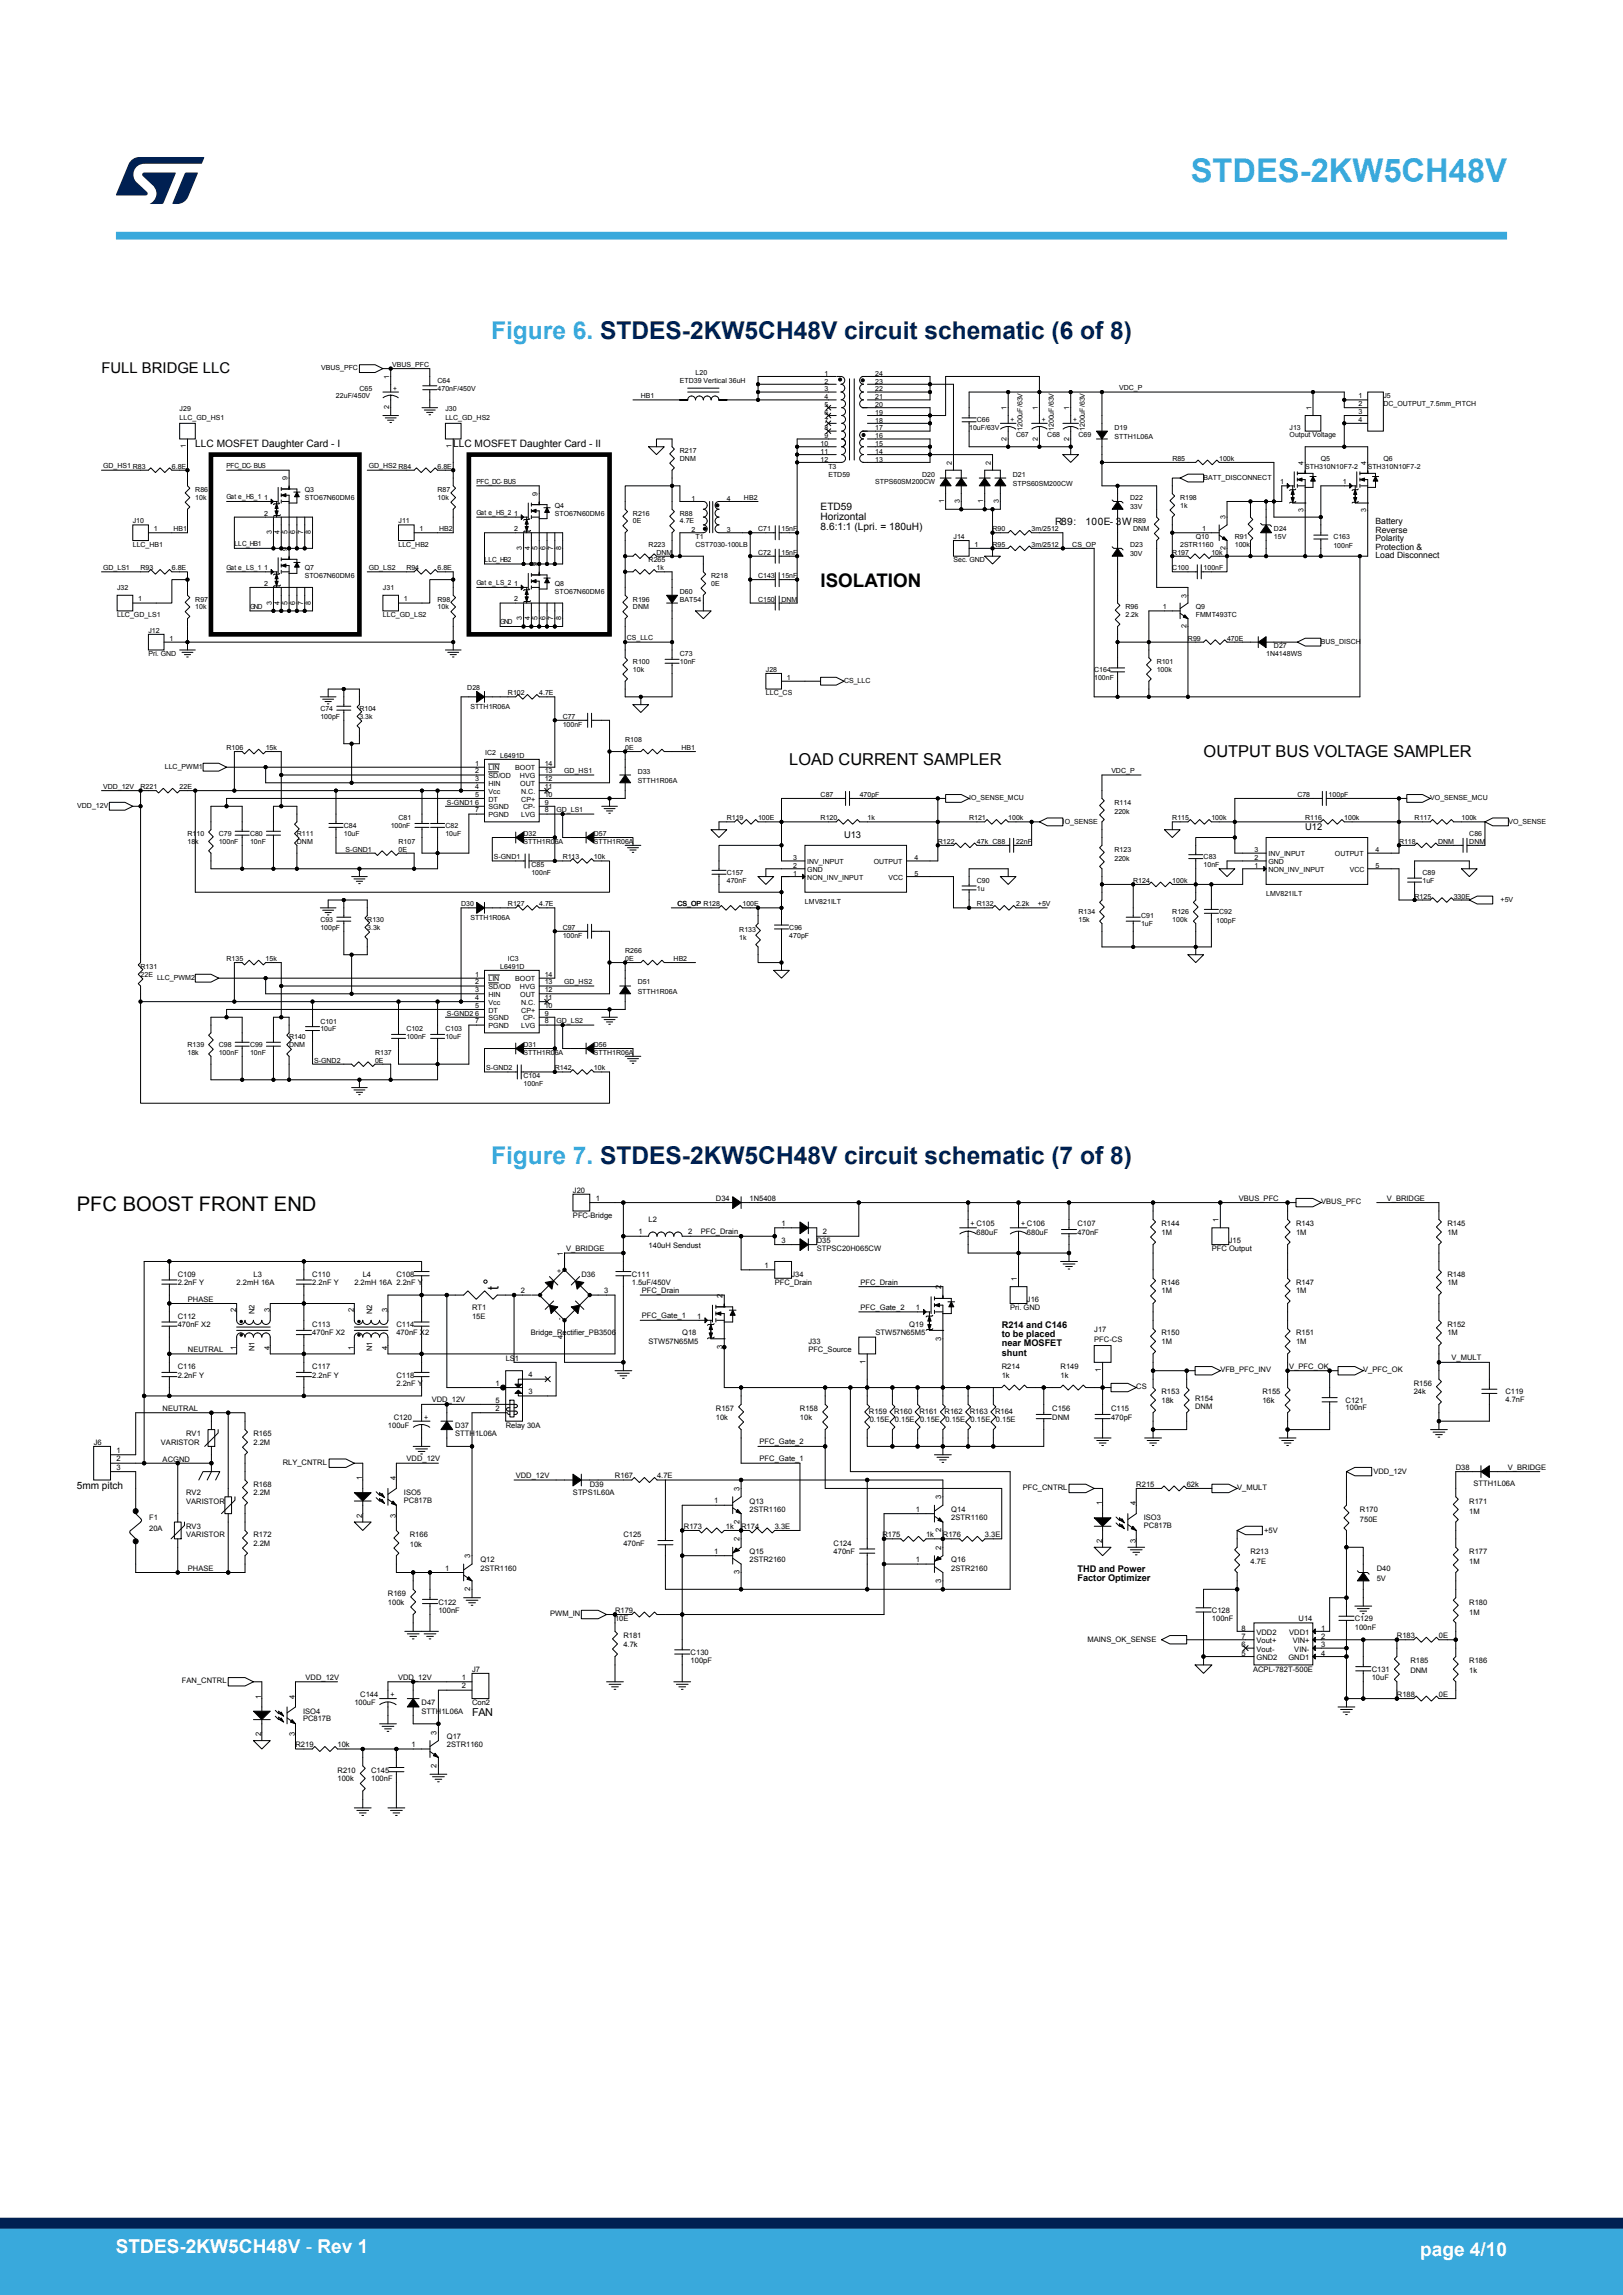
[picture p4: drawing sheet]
<svg xmlns="http://www.w3.org/2000/svg" width="210mm" height="297mm" viewBox="0 0 210 297" stroke-linecap="round" stroke-linejoin="round" font-family="sans-serif">
<defs><g id="words">
<text font-size="4.2" fill="#39a9dc" x="154.1" y="23.5">STDES-2KW5CH48V</text>
<g font-size="3.2" fill="#39a9dc">
<text x="63.5" y="43.8">Figure 6. STDES-2KW5CH48V circuit schematic (6 of 8)</text>
<text x="63.5" y="150.6">Figure 7. STDES-2KW5CH48V circuit schematic (7 of 8)</text>
</g>
<text font-size="2.6" x="9.9" y="156.7">PFC BOOST FRONT END</text>
<g font-size="2.5" fill="#fff">
<text x="15" y="291.6">STDES-2KW5CH48V - Rev 1</text>
<text x="183.7" y="291.9">page 4/10</text>
</g>
<text font-size="2.4" x="106.2" y="76">ISOLATION</text>
<g font-size="2.1">
<text x="102.1" y="99">LOAD CURRENT SAMPLER</text>
<text x="155.7" y="98">OUTPUT BUS VOLTAGE SAMPLER</text>
</g>
<text font-size="2" x="64.5" y="166.9" transform="rotate(-90 64.5 166.9)">t</text>
<text font-size="1.9" x="13.1" y="48.3">FULL BRIDGE LLC</text>
<text font-size="1.4" x="61.1" y="222">FAN</text>
<g font-size="1.3">
<text x="25.3" y="57.9">LLC MOSFET Daughter Card - I</text>
<text x="58.6" y="57.9">LLC MOSFET Daughter Card - II</text>
<text x="106.2" y="66">ETD59</text>
<text x="106.2" y="67.3">Horizontal</text>
<text x="106.2" y="68.6">8.6:1:1 (Lpri. = 180uH)</text>
<text x="136.5" y="68">R89:</text>
<text x="140.5" y="68">100E- 3W</text>
<text x="9.9" y="192.7">5mm pitch</text>
</g>
<g font-size="1.2">
<text x="168.9" y="107.4">U12</text>
<text x="109.2" y="108.5">U13</text>
<text x="129.6" y="171.9">R214 and C146</text>
<text x="129.6" y="173.1">to be placed</text>
<text x="129.6" y="174.2">near MOSFET</text>
<text x="129.6" y="175.4">shunt</text>
<text x="139.4" y="203.4">THD and Power</text>
<text x="139.4" y="204.6">Factor Optimizer</text>
</g>
<g font-size="1.1">
<text x="178" y="70">Polarity</text>
<text x="178" y="71.1">Protection &amp;</text>
<text x="178" y="67.8">Battery</text>
<text x="178" y="68.9">Reverse</text>
<text x="178" y="72.3">Load Disconnect</text>
</g>
<g font-size="1">
<text x="74.1" y="154.3">J20</text>
<text x="77.1" y="155.4">1</text>
<text x="92.6" y="155.4">D34</text>
<text x="97" y="155.4">1N5408</text>
<text x="160.3" y="155.4">VBUS_PFC</text>
<text x="171" y="155.9">VBUS_PFC</text>
<text x="179.4" y="155.4">V_BRIDGE</text>
<text x="73.3" y="161.9">V_BRIDGE</text>
<text x="74.1" y="157.6">PFC-Bridge</text>
<text x="82.6" y="159.8">1</text>
<text x="83.9" y="158.1">L2</text>
<text x="83.9" y="161.5">140uH Sendust</text>
<text x="89" y="159.8">2</text>
<text x="90.7" y="159.7">PFC_Drain</text>
<text x="101.1" y="158.7">1</text>
<text x="101.1" y="160.8">3</text>
<text x="105.7" y="160.9">D35</text>
<text x="105.7" y="161.9">STPSC20H065CW</text>
<text x="106.4" y="159.8">2</text>
<text x="125.6" y="158.7">+ C105</text>
<text x="126.3" y="159.8">680uF</text>
<text x="132.1" y="158.7">+ C106</text>
<text x="132.9" y="159.8">680uF</text>
<text x="139.4" y="158.7">C107</text>
<text x="139.4" y="159.8">470nF</text>
<text x="150.3" y="158.7">R144</text>
<text x="150.3" y="159.8">1M</text>
<text x="156.8" y="161.9">PFC Output</text>
<text x="157.7" y="158.1" transform="rotate(-90 157.7 158.1)">1</text>
<text x="159" y="160.9">J15</text>
<text x="167.7" y="158.7">R143</text>
<text x="167.7" y="159.8">1M</text>
<text x="187.3" y="159.8">1M</text>
<text x="187.3" y="158.7">R145</text>
<text x="23" y="165.2">C109</text>
<text x="23" y="166.3">2.2nF Y</text>
<text x="30.6" y="166.3">2.2mH 16A</text>
<text x="32.8" y="165.2">L3</text>
<text x="40.4" y="165.2">C110</text>
<text x="40.4" y="166.3">2.2nF Y</text>
<text x="45.8" y="166.3">2.2mH 16A 2.2nF Y</text>
<text x="46.9" y="165.2">L4</text>
<text x="51.3" y="165.2">C108</text>
<text x="67.4" y="167.4">2</text>
<text x="72.7" y="164.8" transform="rotate(-90 72.7 164.8)">+</text>
<text x="72.8" y="162.5" transform="rotate(-90 72.8 162.5)">1</text>
<text x="75.2" y="165.2">D36</text>
<text x="78.2" y="167.4">3</text>
<text x="81.7" y="165.2">C111</text>
<text x="81.7" y="166.3">1.5uF/450V</text>
<text x="83.1" y="167.3">PFC_Drain</text>
<text x="93.5" y="167.9" transform="rotate(-90 93.5 167.9)">2</text>
<text x="98.9" y="164.1">1</text>
<text x="100.2" y="166.3">PFC_Drain</text>
<text x="102.4" y="165.2">J34</text>
<text x="111.3" y="166.3">PFC_Drain</text>
<text x="121.8" y="166.8" transform="rotate(-90 121.8 166.8)">2</text>
<text x="131.6" y="165.7" transform="rotate(-90 131.6 165.7)">1</text>
<text x="150.3" y="167.4">1M</text>
<text x="150.3" y="166.3">R146</text>
<text x="167.7" y="166.3">R147</text>
<text x="167.7" y="167.4">1M</text>
<text x="187.3" y="166.3">1M</text>
<text x="187.3" y="165.2">R148</text>
<text x="23" y="170.7">C112</text>
<text x="23" y="171.7">470nF X2</text>
<text x="24.3" y="168.5">PHASE</text>
<text x="30.5" y="169.8" transform="rotate(-90 30.5 169.8)">2</text>
<text x="32.9" y="170.1" transform="rotate(-90 32.9 170.1)">N2</text>
<text x="34.9" y="169.8" transform="rotate(-90 34.9 169.8)">3</text>
<text x="40.4" y="171.7">C113</text>
<text x="40.4" y="172.8">470nF X2</text>
<text x="45.8" y="169.8" transform="rotate(-90 45.8 169.8)">2</text>
<text x="48.2" y="170.1" transform="rotate(-90 48.2 170.1)">N2</text>
<text x="50.1" y="169.8" transform="rotate(-90 50.1 169.8)">3</text>
<text x="51.3" y="171.7">C114</text>
<text x="51.3" y="172.8">470nF X2</text>
<text x="61.1" y="169.6">RT1</text>
<text x="61.1" y="170.7">15E</text>
<text x="68.7" y="172.8">Bridge_Rectifier_PB3506</text>
<text x="72.7" y="170.9" transform="rotate(-90 72.7 170.9)">-</text>
<text x="72.8" y="173.3" transform="rotate(-90 72.8 173.3)">4</text>
<text x="83.1" y="170.6">PFC_Gate_1</text>
<text x="83.9" y="173.9">STW57N65M5</text>
<text x="88.3" y="172.8">Q18</text>
<text x="90.2" y="170.6">1</text>
<text x="104.6" y="173.9">J33</text>
<text x="111.3" y="169.5">PFC_Gate_2</text>
<text x="113.3" y="172.8">STW57N65M5</text>
<text x="117.7" y="171.7">Q19</text>
<text x="118.5" y="169.5">1</text>
<text x="121.8" y="173.5" transform="rotate(-90 121.8 173.5)">3</text>
<text x="130.7" y="169.6">Pri. GND</text>
<text x="132.9" y="168.5">J16</text>
<text x="141.6" y="172.4">J17</text>
<text x="141.6" y="173.7">PFC-CS</text>
<text x="150.3" y="172.8">R150</text>
<text x="150.3" y="173.9">1M</text>
<text x="167.7" y="173.9">1M</text>
<text x="167.7" y="172.8">R151</text>
<text x="187.3" y="171.7">R152</text>
<text x="187.3" y="172.8">1M</text>
<text x="23" y="177.2">C116</text>
<text x="23" y="178.3">2.2nF Y</text>
<text x="24.3" y="175">NEUTRAL</text>
<text x="30.5" y="174.7" transform="rotate(-90 30.5 174.7)">1</text>
<text x="32.9" y="174.9" transform="rotate(-90 32.9 174.9)">N1</text>
<text x="34.9" y="174.7" transform="rotate(-90 34.9 174.7)">4</text>
<text x="40.4" y="177.2">C117</text>
<text x="40.4" y="178.3">2.2nF Y</text>
<text x="45.8" y="174.7" transform="rotate(-90 45.8 174.7)">1</text>
<text x="48.2" y="174.9" transform="rotate(-90 48.2 174.9)">N1</text>
<text x="50.1" y="174.7" transform="rotate(-90 50.1 174.7)">4</text>
<text x="51.3" y="178.3">C118</text>
<text x="51.3" y="179.4">2.2nF Y</text>
<text x="64.1" y="179.3">1</text>
<text x="65.4" y="176.1">LS1</text>
<text x="68.4" y="178.3">4</text>
<text x="93.5" y="174.6" transform="rotate(-90 93.5 174.6)">3</text>
<text x="104.6" y="175">PFC_Source</text>
<text x="112" y="176.5" transform="rotate(-90 112 176.5)">1</text>
<text x="129.6" y="177.2">R214</text>
<text x="129.6" y="178.3">1k</text>
<text x="137.2" y="178.3">1k</text>
<text x="137.2" y="177.2">R149</text>
<text x="142.4" y="177.6" transform="rotate(-90 142.4 177.6)">1</text>
<text x="147" y="179.8">CS</text>
<text x="157.9" y="177.6">VFB_PFC_INV</text>
<text x="166.8" y="177.1">V_PFC_OK</text>
<text x="176.4" y="177.6">V_PFC_OK</text>
<text x="182.9" y="179.4">R156</text>
<text x="187.8" y="176">V_MULT</text>
<text x="21" y="182.6">NEUTRAL</text>
<text x="24.1" y="185.9">RV1</text>
<text x="32.8" y="185.9">R165</text>
<text x="50.2" y="184.8">100uF</text>
<text x="51" y="183.7">C120</text>
<text x="54.9" y="183.7">+</text>
<text x="55.9" y="181.5">VDD_12V</text>
<text x="58.9" y="184.8">D37</text>
<text x="58.9" y="185.9">STTH1L06A</text>
<text x="64.1" y="181.5">5</text>
<text x="64.1" y="182.6">2</text>
<text x="65.4" y="184.8">Relay 30A</text>
<text x="68.4" y="180.4">3</text>
<text x="92.6" y="182.6">R157</text>
<text x="92.6" y="183.7">10k</text>
<text x="103.5" y="183.7">10k</text>
<text x="103.5" y="182.6">R158</text>
<text x="112.4" y="182.9">R159</text>
<text x="112.5" y="184">0.15E</text>
<text x="115.7" y="182.9">R160</text>
<text x="115.8" y="184">0.15E</text>
<text x="119" y="182.9">R161</text>
<text x="119.1" y="184">0.15E</text>
<text x="122.2" y="182.9">R162</text>
<text x="122.3" y="184">0.15E</text>
<text x="125.5" y="182.9">R163</text>
<text x="125.6" y="184">0.15E</text>
<text x="128.7" y="182.9">R164</text>
<text x="128.9" y="184">0.15E</text>
<text x="136.1" y="182.6">C156</text>
<text x="136.1" y="183.7">DNM</text>
<text x="143.8" y="182.6">C115</text>
<text x="143.8" y="183.7">470pF</text>
<text x="150.3" y="180.4">R153</text>
<text x="150.3" y="181.5">18k</text>
<text x="154.6" y="182.4">DNM</text>
<text x="154.6" y="181.3">R154</text>
<text x="163.3" y="180.4">R155</text>
<text x="163.3" y="181.5">16k</text>
<text x="174.1" y="181.5">C121</text>
<text x="174.1" y="182.5">100nF</text>
<text x="182.9" y="180.4">24k</text>
<text x="194.8" y="180.4">C119</text>
<text x="194.8" y="181.4">4.7nF</text>
<text x="12.1" y="187">J6</text>
<text x="15.1" y="188">1</text>
<text x="15.1" y="189.1">2</text>
<text x="15.1" y="190.2">3</text>
<text x="20.8" y="187">VARISTOR</text>
<text x="21" y="189.1">ACGND</text>
<text x="32.8" y="187">2.2M</text>
<text x="36.6" y="189.6">RLY_CNTRL</text>
<text x="46.9" y="191.5" transform="rotate(-90 46.9 191.5)">1</text>
<text x="51.2" y="191.5" transform="rotate(-90 51.2 191.5)">4</text>
<text x="52.6" y="189.1">VDD_12V</text>
<text x="66.7" y="191.3">VDD_12V</text>
<text x="79.6" y="191.3">R167</text>
<text x="85" y="191.3">4.7E</text>
<text x="98.3" y="186.9">PFC_Gate_2</text>
<text x="98.3" y="189.1">PFC_Gate_1</text>
<text x="177.7" y="190.8">VDD_12V</text>
<text x="188.4" y="190.2">D38</text>
<text x="195.1" y="190.2">V_BRIDGE</text>
<text x="19.3" y="196.8">F1</text>
<text x="24.1" y="193.5">RV2</text>
<text x="24.1" y="194.6">VARISTOR</text>
<text x="24.1" y="197.8">RV3</text>
<text x="32.8" y="192.4">R168</text>
<text x="32.8" y="193.5">2.2M</text>
<text x="46.9" y="196.4" transform="rotate(-90 46.9 196.4)">2</text>
<text x="51.2" y="196.4" transform="rotate(-90 51.2 196.4)">3</text>
<text x="52.3" y="193.5">ISO5</text>
<text x="52.3" y="194.5">PC817B</text>
<text x="74.1" y="193.5">STPS1L60A</text>
<text x="76.3" y="192.4">D39</text>
<text x="88.5" y="197.8">R173</text>
<text x="92.4" y="194.6">1</text>
<text x="93.9" y="197.8">1k</text>
<text x="95.7" y="197.2" transform="rotate(-90 95.7 197.2)">2</text>
<text x="95.7" y="192.9" transform="rotate(-90 95.7 192.9)">3</text>
<text x="95.9" y="197.8">R174</text>
<text x="97" y="194.6">Q13</text>
<text x="97" y="195.7">2STR1160</text>
<text x="100.2" y="197.8">3.3E</text>
<text x="118.5" y="195.7">1</text>
<text x="121.8" y="194" transform="rotate(-90 121.8 194)">3</text>
<text x="123.1" y="195.7">Q14</text>
<text x="123.1" y="196.8">2STR1160</text>
<text x="132.3" y="192.8">PFC_CNTRL</text>
<text x="142.6" y="194.8" transform="rotate(-90 142.6 194.8)">1</text>
<text x="147" y="194.8" transform="rotate(-90 147 194.8)">4</text>
<text x="147" y="192.4">R215</text>
<text x="148" y="197.7">PC817B</text>
<text x="148" y="196.8">ISO3</text>
<text x="153.5" y="192.4">62k</text>
<text x="160.1" y="192.8">V_MULT</text>
<text x="176" y="197">750E</text>
<text x="176" y="195.7">R170</text>
<text x="190.1" y="195.9">1M</text>
<text x="190.1" y="194.6">R171</text>
<text x="190.6" y="192.3">STTH1L06A</text>
<text x="19.3" y="198.1">20A</text>
<text x="24.1" y="198.9">VARISTOR</text>
<text x="24.3" y="203.3">PHASE</text>
<text x="32.8" y="198.9">R172</text>
<text x="32.8" y="200">2.2M</text>
<text x="53" y="198.9">R166</text>
<text x="53" y="200.2">10k</text>
<text x="57.6" y="203.3">1</text>
<text x="60.8" y="201.6" transform="rotate(-90 60.8 201.6)">3</text>
<text x="62.2" y="202.2">Q12</text>
<text x="62.2" y="203.3">2STR1160</text>
<text x="80.7" y="198.9">C125</text>
<text x="80.7" y="200">470nF</text>
<text x="92.4" y="201.1">1</text>
<text x="95.7" y="203.7" transform="rotate(-90 95.7 203.7)">3</text>
<text x="95.7" y="199.5" transform="rotate(-90 95.7 199.5)">2</text>
<text x="97" y="201.1">Q15</text>
<text x="97" y="202.2">2STR2160</text>
<text x="107.9" y="200">C124</text>
<text x="107.9" y="201.1">470nF</text>
<text x="114.2" y="198.9">R175</text>
<text x="118.5" y="202.2">1</text>
<text x="119.8" y="198.9">1k</text>
<text x="121.8" y="200.6" transform="rotate(-90 121.8 200.6)">2</text>
<text x="121.8" y="198.3" transform="rotate(-90 121.8 198.3)">2</text>
<text x="122" y="198.9">R176</text>
<text x="123.1" y="202.2">Q16</text>
<text x="123.1" y="203.3">2STR2160</text>
<text x="127.4" y="198.9">3.3E</text>
<text x="142.6" y="199.7" transform="rotate(-90 142.6 199.7)">2</text>
<text x="147" y="199.7" transform="rotate(-90 147 199.7)">3</text>
<text x="161.8" y="201.1">R213</text>
<text x="161.8" y="202.4">4.7E</text>
<text x="163.6" y="198.4">+5V</text>
<text x="178.1" y="203.3">D40</text>
<text x="190.1" y="201.1">R177</text>
<text x="190.1" y="202.4">1M</text>
<text x="50.2" y="206.6">R169</text>
<text x="50.2" y="207.6">100k</text>
<text x="56.7" y="207.6">C122</text>
<text x="56.7" y="208.7">100nF</text>
<text x="60.8" y="205.9" transform="rotate(-90 60.8 205.9)">2</text>
<text x="71.2" y="209.2">PWM_IN</text>
<text x="79.6" y="208.7">R179</text>
<text x="79.6" y="209.8">10E</text>
<text x="121.8" y="204.8" transform="rotate(-90 121.8 204.8)">3</text>
<text x="156.8" y="208.7">C128</text>
<text x="156.8" y="209.8">100nF</text>
<text x="168" y="209.8">U14</text>
<text x="175.3" y="209.8">C129</text>
<text x="178.1" y="204.6">5V</text>
<text x="190.1" y="207.6">R180</text>
<text x="190.1" y="208.9">1M</text>
<text x="80.7" y="212">R181</text>
<text x="80.7" y="213.1">4.7k</text>
<text x="89.4" y="214.2">C130</text>
<text x="89.4" y="215.3">100pF</text>
<text x="140.7" y="212.5">MAINS_OK_SENSE</text>
<text x="160.6" y="214.3">5</text>
<text x="160.6" y="212.1">7</text>
<text x="160.6" y="211">8</text>
<text x="160.6" y="213.2">6</text>
<text x="162.6" y="213.7">Vout-</text>
<text x="162.6" y="212.6">Vout+</text>
<text x="162.6" y="214.8">GND2</text>
<text x="162.6" y="211.6">VDD2</text>
<text x="166.7" y="214.8">GND1</text>
<text x="166.8" y="211.6">VDD1</text>
<text x="167.3" y="212.6">VIN+</text>
<text x="167.5" y="213.7">VIN-</text>
<text x="171" y="214.3">4</text>
<text x="171" y="212.1">2</text>
<text x="171" y="213.2">3</text>
<text x="171" y="211">1</text>
<text x="175.3" y="210.9">100nF</text>
<text x="180.7" y="212">R183</text>
<text x="182.5" y="215.3">R185</text>
<text x="186.2" y="212">0E</text>
<text x="190.1" y="215.3">R186</text>
<text x="23.5" y="217.9">FAN_CNTRL</text>
<text x="33.8" y="219.8" transform="rotate(-90 33.8 219.8)">1</text>
<text x="38.2" y="219.8" transform="rotate(-90 38.2 219.8)">4</text>
<text x="39.2" y="221.8">ISO4</text>
<text x="39.5" y="217.4">VDD_12V</text>
<text x="45.8" y="220.7">100uF</text>
<text x="46.6" y="219.6">C144</text>
<text x="50.5" y="219.6">+</text>
<text x="51.5" y="217.4">VDD_12V</text>
<text x="54.6" y="220.7">D47</text>
<text x="54.6" y="221.8">STTH1L06A</text>
<text x="59.8" y="217.4">1</text>
<text x="59.8" y="218.5">2</text>
<text x="61.1" y="220.7">Con2</text>
<text x="61.1" y="216.3">J7</text>
<text x="162.1" y="216.3">ACPL-782T-500E</text>
<text x="177.5" y="216.3">C131</text>
<text x="177.5" y="217.4">10uF</text>
<text x="180.7" y="219.6">R188</text>
<text x="182.5" y="216.6">DNM</text>
<text x="186.2" y="219.6">0E</text>
<text x="190.1" y="216.6">1k</text>
<text x="33.8" y="224.7" transform="rotate(-90 33.8 224.7)">2</text>
<text x="38.2" y="224.7" transform="rotate(-90 38.2 224.7)">3</text>
<text x="38.2" y="226.1">R219</text>
<text x="39.2" y="222.8">PC817B</text>
<text x="43.7" y="226.1">10k</text>
<text x="53.2" y="226.1">1</text>
<text x="56.5" y="224.5" transform="rotate(-90 56.5 224.5)">3</text>
<text x="57.8" y="225">Q17</text>
<text x="57.8" y="226.1">2STR1160</text>
<text x="43.7" y="229.4">R210</text>
<text x="43.7" y="230.5">100k</text>
<text x="48" y="229.4">C145</text>
<text x="48" y="230.5">100nF</text>
<text x="56.5" y="228.7" transform="rotate(-90 56.5 228.7)">2</text>
</g>
<g font-size=".9">
<text x="41.6" y="47.9">VBUS_PFC</text>
<text x="50.8" y="47.5">VBUS_PFC</text>
<text x="23.2" y="53.2">J29</text>
<text x="43.5" y="51.6">22uF/450V</text>
<text x="46.5" y="50.5">C65</text>
<text x="50.3" y="53" transform="rotate(-90 50.3 53)">2</text>
<text x="50.3" y="49" transform="rotate(-90 50.3 49)">1</text>
<text x="50.9" y="50.5">+</text>
<text x="56.6" y="50.5">470nF/450V</text>
<text x="56.6" y="49.5">C64</text>
<text x="57.6" y="53.2">J30</text>
<text x="82.9" y="51.6">HB1</text>
<text x="88" y="49.5">ETD39 Vertical 36uH</text>
<text x="90" y="48.5">L20</text>
<text x="106.7" y="50.6">3</text>
<text x="106.7" y="49.6">2</text>
<text x="106.7" y="52.7">5</text>
<text x="106.7" y="51.7">4</text>
<text x="106.7" y="53.7">6</text>
<text x="106.7" y="48.6">1</text>
<text x="113.3" y="53.7">19</text>
<text x="113.3" y="52.7">20</text>
<text x="113.3" y="51.7">21</text>
<text x="113.3" y="50.6">22</text>
<text x="113.3" y="49.6">23</text>
<text x="113.3" y="48.6">24</text>
<text x="130.2" y="53.1" transform="rotate(-90 130.2 53.1)">1</text>
<text x="134.3" y="53.1" transform="rotate(-90 134.3 53.1)">1</text>
<text x="138.3" y="53.1" transform="rotate(-90 138.3 53.1)">1</text>
<text x="144.8" y="50.5">VDC_P</text>
<text x="169.7" y="53.1" transform="rotate(-90 169.7 53.1)">1</text>
<text x="175.8" y="51.5">1</text>
<text x="175.8" y="52.6">2</text>
<text x="175.8" y="53.6">3</text>
<text x="179" y="52.6">DC_OUTPUT_7.5mm_PITCH</text>
<text x="179" y="51.6">J5</text>
<text x="23.2" y="54.4">LLC_GD_HS1</text>
<text x="24.1" y="58" transform="rotate(-90 24.1 58)">1</text>
<text x="57.6" y="54.4">LLC_GD_HS2</text>
<text x="58.4" y="58" transform="rotate(-90 58.4 58)">1</text>
<text x="88" y="58.6">R217</text>
<text x="88" y="59.6">DNM</text>
<text x="106.2" y="57.7">10</text>
<text x="106.2" y="58.7">11</text>
<text x="106.2" y="59.7">12</text>
<text x="106.7" y="55.7">8</text>
<text x="106.7" y="54.7">7</text>
<text x="106.7" y="56.7">9</text>
<text x="113.3" y="59.7">13</text>
<text x="113.3" y="58.7">14</text>
<text x="113.3" y="57.7">15</text>
<text x="113.3" y="56.7">16</text>
<text x="113.3" y="55.7">17</text>
<text x="113.3" y="54.7">18</text>
<text x="125.4" y="55.6">10uF/63V</text>
<text x="126.4" y="54.6">C66</text>
<text x="130.2" y="57" transform="rotate(-90 130.2 57)">2</text>
<text x="130.8" y="54.6">+</text>
<text x="131.5" y="56.6">C67</text>
<text x="132.3" y="55.8" transform="rotate(-90 132.3 55.8)">1200uF/63V</text>
<text x="134.3" y="57" transform="rotate(-90 134.3 57)">2</text>
<text x="134.8" y="54.6">+</text>
<text x="135.5" y="56.6">C68</text>
<text x="136.3" y="55.8" transform="rotate(-90 136.3 55.8)">1200uF/63V</text>
<text x="138.3" y="57" transform="rotate(-90 138.3 57)">2</text>
<text x="138.8" y="54.6">+</text>
<text x="139.6" y="56.6">C69</text>
<text x="140.4" y="55.8" transform="rotate(-90 140.4 55.8)">1200uF/63V</text>
<text x="144.2" y="55.6">D19</text>
<text x="144.2" y="56.8">STTH1L06A</text>
<text x="151.7" y="59.6">R85</text>
<text x="157.8" y="59.6">100k</text>
<text x="166.9" y="56.6">Output Voltage</text>
<text x="166.9" y="55.6">J13</text>
<text x="170.9" y="59.6">Q5</text>
<text x="175.8" y="54.6">4</text>
<text x="179" y="59.6">Q6</text>
<text x="13.3" y="60.6">GD_HS1 R83</text>
<text x="22.2" y="60.7">6.8E</text>
<text x="25.3" y="63.7">R86</text>
<text x="25.3" y="64.7">10k</text>
<text x="29.3" y="60.6">PFC_DC- BUS</text>
<text x="29.3" y="64.6">Gat e_HS_1</text>
<text x="34.2" y="64.7">1</text>
<text x="37.2" y="62.2" transform="rotate(-90 37.2 62.2)">9</text>
<text x="39.4" y="64.7">STO67N60DM6</text>
<text x="39.4" y="63.7">Q3</text>
<text x="47.7" y="60.6">GD_HS2 R84</text>
<text x="56.6" y="60.7">6.8E</text>
<text x="56.6" y="63.7">R87</text>
<text x="56.6" y="64.7">10k</text>
<text x="61.7" y="62.6">PFC_DC- BUS</text>
<text x="69.6" y="64.2" transform="rotate(-90 69.6 64.2)">9</text>
<text x="71.8" y="65.7">Q4</text>
<text x="89.5" y="64.8">1</text>
<text x="94" y="64.8">4</text>
<text x="96.3" y="64.7">HB2</text>
<text x="107.2" y="60.7">T3</text>
<text x="107.2" y="61.7">ETD59</text>
<text x="113.3" y="62.7">STPS60SM200CW</text>
<text x="119.3" y="61.7">D20</text>
<text x="122.1" y="65.1" transform="rotate(-90 122.1 65.1)">1</text>
<text x="123.2" y="60.1" transform="rotate(-90 123.2 60.1)">2</text>
<text x="124.2" y="65.1" transform="rotate(-90 124.2 65.1)">3</text>
<text x="127.2" y="65.1" transform="rotate(-90 127.2 65.1)">1</text>
<text x="128.2" y="60.1" transform="rotate(-90 128.2 60.1)">2</text>
<text x="129.2" y="65.1" transform="rotate(-90 129.2 65.1)">3</text>
<text x="131.1" y="61.7">D21</text>
<text x="131.1" y="62.9">STPS60SM200CW</text>
<text x="146.2" y="64.7">D22</text>
<text x="146.2" y="65.9">33V</text>
<text x="152.7" y="65.7">1k</text>
<text x="152.7" y="64.7">R198</text>
<text x="155.7" y="62.1">BATT_DISCONNECT</text>
<text x="165.6" y="62.7">1</text>
<text x="168.7" y="60.1" transform="rotate(-90 168.7 60.1)">4</text>
<text x="168.9" y="60.7">STH310N10F7-2</text>
<text x="173.7" y="62.7">1</text>
<text x="176.8" y="60.1" transform="rotate(-90 176.8 60.1)">4</text>
<text x="177" y="60.7">STH310N10F7-2</text>
<text x="17.2" y="70.8">LLC_HB1</text>
<text x="17.2" y="67.7">J10</text>
<text x="19.9" y="68.7">1</text>
<text x="22.4" y="68.7">HB1</text>
<text x="30.3" y="70.7">LLC_HB1</text>
<text x="34.2" y="66.7">2</text>
<text x="35.2" y="69.1" transform="rotate(-90 35.2 69.1)">3</text>
<text x="36.2" y="69.1" transform="rotate(-90 36.2 69.1)">4</text>
<text x="37.2" y="71.3" transform="rotate(-90 37.2 71.3)">9</text>
<text x="37.2" y="69.1" transform="rotate(-90 37.2 69.1)">5</text>
<text x="38.2" y="69.1" transform="rotate(-90 38.2 69.1)">6</text>
<text x="39.2" y="69.1" transform="rotate(-90 39.2 69.1)">7</text>
<text x="40.2" y="69.1" transform="rotate(-90 40.2 69.1)">8</text>
<text x="51.6" y="70.8">LLC_HB2</text>
<text x="51.6" y="67.7">J11</text>
<text x="54.3" y="68.7">1</text>
<text x="56.8" y="68.7">HB2</text>
<text x="61.7" y="66.6">Gat e_HS_2</text>
<text x="66.5" y="68.7">2</text>
<text x="66.5" y="66.7">1</text>
<text x="67.5" y="71.2" transform="rotate(-90 67.5 71.2)">3</text>
<text x="68.5" y="71.2" transform="rotate(-90 68.5 71.2)">4</text>
<text x="69.6" y="71.2" transform="rotate(-90 69.6 71.2)">5</text>
<text x="70.6" y="71.2" transform="rotate(-90 70.6 71.2)">6</text>
<text x="71.6" y="71.2" transform="rotate(-90 71.6 71.2)">7</text>
<text x="71.8" y="66.7">STO67N60DM6</text>
<text x="72.6" y="71.2" transform="rotate(-90 72.6 71.2)">8</text>
<text x="81.9" y="66.7">R216</text>
<text x="81.9" y="67.7">0E</text>
<text x="83.9" y="70.8">R223</text>
<text x="84.9" y="71.8">DNM</text>
<text x="88" y="66.7">R88</text>
<text x="88" y="67.7">4.7E</text>
<text x="89.5" y="68.8">2</text>
<text x="90" y="70.8">CST7030-100LB</text>
<text x="90" y="69.8">T1</text>
<text x="94" y="68.8">3</text>
<text x="98.1" y="68.7">C71</text>
<text x="98.1" y="71.8">C72</text>
<text x="101.1" y="68.7">15nF</text>
<text x="101.1" y="71.8">15nF</text>
<text x="123.4" y="69.8">J14</text>
<text x="126.1" y="70.8">1</text>
<text x="128.4" y="70.8">R95</text>
<text x="128.4" y="68.7">R90</text>
<text x="133.5" y="70.8">3m/2512</text>
<text x="133.5" y="68.7">3m/2512</text>
<text x="138.7" y="70.7">CS_OP</text>
<text x="146.2" y="70.8">D23</text>
<text x="146.2" y="72">30V</text>
<text x="146.6" y="67.7">R89</text>
<text x="146.6" y="68.7">DNM</text>
<text x="151.7" y="71.8">R197</text>
<text x="152.7" y="70.8">2STR1160</text>
<text x="154.7" y="69.8">Q10</text>
<text x="155.5" y="68.7">1</text>
<text x="156.7" y="71.8">10k</text>
<text x="158.6" y="71.2" transform="rotate(-90 158.6 71.2)">2</text>
<text x="158.6" y="67.2" transform="rotate(-90 158.6 67.2)">3</text>
<text x="159.8" y="69.8">R91</text>
<text x="159.8" y="70.8">100k</text>
<text x="164.8" y="68.7">D24</text>
<text x="164.8" y="69.8">15V</text>
<text x="168.7" y="66.3" transform="rotate(-90 168.7 66.3)">3</text>
<text x="172.5" y="69.8">C163</text>
<text x="172.5" y="71">100nF</text>
<text x="176.8" y="66.3" transform="rotate(-90 176.8 66.3)">3</text>
<text x="13.3" y="73.8">GD_LS1</text>
<text x="15.2" y="76.3">J32</text>
<text x="17.9" y="77.8">1</text>
<text x="18.2" y="73.8">R93</text>
<text x="22.2" y="73.8">6.8E</text>
<text x="25.3" y="77.9">R97</text>
<text x="29.3" y="73.7">Gat e_LS_1</text>
<text x="34.2" y="75.8">2</text>
<text x="34.2" y="73.8">1</text>
<text x="39.4" y="74.8">STO67N60DM6</text>
<text x="39.4" y="73.8">Q7</text>
<text x="47.7" y="73.8">GD_LS2</text>
<text x="49.5" y="76.3">J31</text>
<text x="52.3" y="77.8">1</text>
<text x="52.6" y="73.8">R94</text>
<text x="56.6" y="73.8">6.8E</text>
<text x="56.6" y="77.9">R98</text>
<text x="61.7" y="75.7">Gat e_LS_2</text>
<text x="62.7" y="72.7">LLC_HB2</text>
<text x="66.5" y="75.8">1</text>
<text x="66.5" y="77.8">2</text>
<text x="69.6" y="73.3" transform="rotate(-90 69.6 73.3)">9</text>
<text x="71.8" y="76.8">STO67N60DM6</text>
<text x="71.8" y="75.8">Q8</text>
<text x="81.9" y="77.9">R196</text>
<text x="83.9" y="72.8">R265</text>
<text x="84.9" y="73.8">1k</text>
<text x="88" y="76.8">D60</text>
<text x="88" y="77.9">BAT54</text>
<text x="92" y="74.8">R218</text>
<text x="92" y="75.8">0E</text>
<text x="98.1" y="77.9">C150</text>
<text x="98.1" y="74.8">C143</text>
<text x="101.1" y="77.9">DNM</text>
<text x="101.1" y="74.8">15nF</text>
<text x="123.4" y="72.8">Sec. GND</text>
<text x="151.7" y="73.8">C100</text>
<text x="153.5" y="77.3" transform="rotate(-90 153.5 77.3)">3</text>
<text x="155.7" y="73.8">100nF</text>
<text x="15.2" y="79.9">LLC_GD_LS1</text>
<text x="19.2" y="81.9">J12</text>
<text x="21.9" y="82.9">1</text>
<text x="25.3" y="78.9">10k</text>
<text x="32.4" y="78.8">GND</text>
<text x="35.2" y="78.3" transform="rotate(-90 35.2 78.3)">3</text>
<text x="36.2" y="78.3" transform="rotate(-90 36.2 78.3)">4</text>
<text x="37.2" y="78.3" transform="rotate(-90 37.2 78.3)">5</text>
<text x="38.2" y="78.3" transform="rotate(-90 38.2 78.3)">6</text>
<text x="39.2" y="78.3" transform="rotate(-90 39.2 78.3)">7</text>
<text x="40.2" y="78.3" transform="rotate(-90 40.2 78.3)">8</text>
<text x="49.5" y="79.9">LLC_GD_LS2</text>
<text x="56.6" y="78.9">10k</text>
<text x="64.7" y="80.8">GND</text>
<text x="67.5" y="80.3" transform="rotate(-90 67.5 80.3)">3</text>
<text x="68.5" y="80.3" transform="rotate(-90 68.5 80.3)">4</text>
<text x="69.6" y="80.3" transform="rotate(-90 69.6 80.3)">5</text>
<text x="70.6" y="80.3" transform="rotate(-90 70.6 80.3)">6</text>
<text x="71.6" y="80.3" transform="rotate(-90 71.6 80.3)">7</text>
<text x="72.6" y="80.3" transform="rotate(-90 72.6 80.3)">8</text>
<text x="81.1" y="82.9">CS_LLC</text>
<text x="81.9" y="78.9">DNM</text>
<text x="145.6" y="78.9">R96</text>
<text x="145.6" y="79.9">2.2k</text>
<text x="150.5" y="78.9">1</text>
<text x="153.5" y="81.3" transform="rotate(-90 153.5 81.3)">2</text>
<text x="153.7" y="82.9">R99</text>
<text x="154.7" y="78.9">Q9</text>
<text x="154.7" y="79.9">FMMT493TC</text>
<text x="158.8" y="82.9">470E</text>
<text x="164.8" y="83.9">D27</text>
<text x="170.9" y="83.3">BUS_DISCH</text>
<text x="19.2" y="84.9">Pri. GND</text>
<text x="60.5" y="89.3">D28</text>
<text x="65.7" y="90">R102</text>
<text x="69.8" y="90">4.7E</text>
<text x="81.9" y="85.9">R100</text>
<text x="81.9" y="86.9">10k</text>
<text x="88" y="84.9">C73</text>
<text x="88" y="85.9">10nF</text>
<text x="99.1" y="86.9">J28</text>
<text x="99.1" y="90">LLC_CS</text>
<text x="101.8" y="88">1</text>
<text x="109.2" y="88.4">CS_LLC</text>
<text x="141.6" y="86.9">C164</text>
<text x="141.6" y="88">100nF</text>
<text x="149.7" y="86.9">100k</text>
<text x="149.7" y="85.9">R101</text>
<text x="163.8" y="84.9">1N4148WS</text>
<text x="41.4" y="92">C74</text>
<text x="41.4" y="93">100pF</text>
<text x="46.5" y="92">R104</text>
<text x="46.5" y="93">3.3k</text>
<text x="60.9" y="91.8">STTH1R06A</text>
<text x="72.8" y="93">C77</text>
<text x="72.8" y="94">100nF</text>
<text x="21.3" y="99.5">LLC_PWM1</text>
<text x="29.3" y="97.1">R106</text>
<text x="34.4" y="97.1">15k</text>
<text x="61.5" y="99.1">1</text>
<text x="61.5" y="100.1">2</text>
<text x="61.5" y="101.1">3</text>
<text x="62.8" y="97.7">IC2</text>
<text x="63.2" y="99.7">LIN</text>
<text x="63.2" y="100.7">SD/OD</text>
<text x="63.2" y="101.7">HIN</text>
<text x="64.7" y="98.1">L6491D</text>
<text x="66.6" y="99.7">BOOT</text>
<text x="67.3" y="100.7">HVG</text>
<text x="67.3" y="101.7">OUT</text>
<text x="70.5" y="101.1">12</text>
<text x="70.5" y="100.1">13</text>
<text x="70.5" y="99.1">14</text>
<text x="73" y="100.1">GD_HS1</text>
<text x="80.9" y="96.1">R108</text>
<text x="80.9" y="97.1">0E</text>
<text x="82.5" y="100.1">D33</text>
<text x="82.5" y="101.3">STTH1R06A</text>
<text x="88.2" y="97.1">HB1</text>
<text x="143.8" y="100.1">VDC_P</text>
<text x="10" y="104.6">VDD_12V</text>
<text x="13.3" y="102.1">VDD_12V</text>
<text x="18.2" y="102.1">R221</text>
<text x="23.2" y="102.1">22E</text>
<text x="44.5" y="107.2">C84</text>
<text x="50.6" y="107.2">100nF</text>
<text x="51.6" y="106.2">C81</text>
<text x="57.6" y="107.2">C82</text>
<text x="57.8" y="104.1">S-GND1</text>
<text x="61.5" y="103.1">5</text>
<text x="61.5" y="105.1">7</text>
<text x="61.5" y="104.1">6</text>
<text x="61.5" y="102.1">4</text>
<text x="63.2" y="103.7">DT</text>
<text x="63.2" y="105.8">PGND</text>
<text x="63.2" y="102.7">Vcc</text>
<text x="63.2" y="104.8">SGND</text>
<text x="67.4" y="102.7">N.C.</text>
<text x="67.4" y="105.8">LVG</text>
<text x="67.4" y="103.7">CP+</text>
<text x="67.7" y="104.8">CP-</text>
<text x="70.5" y="105.1">8</text>
<text x="70.5" y="104.1">9</text>
<text x="70.5" y="103.1">10</text>
<text x="70.5" y="102.1">11</text>
<text x="72" y="105.1">GD_LS1</text>
<text x="94" y="106.2">R119</text>
<text x="98.1" y="106.2">100E</text>
<text x="106.2" y="103.1">C87</text>
<text x="106.2" y="106.2">R120</text>
<text x="111.2" y="103.1">470pF</text>
<text x="112.2" y="106.2">1k</text>
<text x="125.4" y="106.2">R121</text>
<text x="125.4" y="103.5">IO_SENSE_MCU</text>
<text x="130.5" y="106.2">100k</text>
<text x="137.5" y="106.6">IO_SENSE</text>
<text x="144.2" y="104.1">R114</text>
<text x="144.2" y="105.4">220k</text>
<text x="151.7" y="106.2">R115</text>
<text x="156.7" y="106.2">100k</text>
<text x="167.9" y="103.1">C78</text>
<text x="168.9" y="106.2">R116</text>
<text x="171.9" y="103.1">100pF</text>
<text x="173.9" y="106.2">100k</text>
<text x="183" y="106.2">R117</text>
<text x="185.1" y="103.5">VO_SENSE_MCU</text>
<text x="189.1" y="106.2">100k</text>
<text x="195.2" y="106.6">VO_SENSE</text>
<text x="24.3" y="108.2">R110</text>
<text x="24.3" y="109.2">18k</text>
<text x="28.3" y="108.2">C79</text>
<text x="28.3" y="109.2">100nF</text>
<text x="32.4" y="108.2">C80</text>
<text x="32.4" y="109.2">10nF</text>
<text x="38.4" y="108.2">R111</text>
<text x="38.4" y="109.2">DNM</text>
<text x="44.5" y="108.2">10uF</text>
<text x="44.7" y="110.2">S-GND1</text>
<text x="51.6" y="110.2">0E</text>
<text x="51.6" y="109.2">R107</text>
<text x="57.6" y="108.2">10uF</text>
<text x="63.9" y="111.2">S-GND1</text>
<text x="67.7" y="108.2">D32</text>
<text x="67.7" y="109.2">STTH1R06A</text>
<text x="68.8" y="112.2">C85</text>
<text x="68.8" y="113.2">100nF</text>
<text x="72.8" y="111.2">R113</text>
<text x="76.8" y="108.2">D57</text>
<text x="76.8" y="109.2">STTH1R06A</text>
<text x="76.8" y="111.2">10k</text>
<text x="94" y="113.2">C157</text>
<text x="102.6" y="113.3">1</text>
<text x="102.6" y="112.3">2</text>
<text x="102.6" y="111.3">3</text>
<text x="104.5" y="113.9">NON_INV_INPUT</text>
<text x="104.5" y="111.8">INV_INPUT</text>
<text x="104.5" y="112.8">GND</text>
<text x="113.1" y="111.8">OUTPUT</text>
<text x="115" y="113.9">VCC</text>
<text x="118.3" y="111.3">4</text>
<text x="118.3" y="113.3">5</text>
<text x="121.3" y="109.2">R122</text>
<text x="126.4" y="109.2">47k C88</text>
<text x="131.5" y="109.2">22nF</text>
<text x="144.2" y="110.2">R123</text>
<text x="144.2" y="111.4">220k</text>
<text x="155.7" y="111.2">C83</text>
<text x="155.7" y="112.2">10nF</text>
<text x="162.3" y="110.3">3</text>
<text x="162.3" y="112.3">1</text>
<text x="162.3" y="111.3">2</text>
<text x="164.1" y="111.8">GND</text>
<text x="164.1" y="112.8">NON_INV_INPUT</text>
<text x="164.1" y="110.8">INV_INPUT</text>
<text x="172.7" y="110.8">OUTPUT</text>
<text x="174.6" y="112.8">VCC</text>
<text x="178" y="110.3">4</text>
<text x="178" y="112.3">5</text>
<text x="181" y="109.2">R118</text>
<text x="184.1" y="113.2">C89</text>
<text x="186.1" y="109.2">DNM</text>
<text x="190.1" y="108.2">C86</text>
<text x="190.1" y="109.2">DNM</text>
<text x="41.4" y="119.3">C93</text>
<text x="47.5" y="119.3">R130</text>
<text x="59.7" y="117.3">D30</text>
<text x="60.9" y="119.1">STTH1R06A</text>
<text x="65.7" y="117.3">R127</text>
<text x="69.8" y="117.3">4.7E</text>
<text x="87.7" y="117.3">CS_OP R128</text>
<text x="94" y="114.3">470nF</text>
<text x="96.1" y="117.3">100E</text>
<text x="104.2" y="117">LMV821ILT</text>
<text x="126.4" y="114.3">C90</text>
<text x="126.4" y="115.3">1u</text>
<text x="126.4" y="117.3">R132</text>
<text x="131.5" y="117.3">2.2k</text>
<text x="134.3" y="117.3">+5V</text>
<text x="139.5" y="118.3">R134</text>
<text x="139.5" y="119.3">15k</text>
<text x="146.6" y="114.3">R124</text>
<text x="147.6" y="118.8">C91</text>
<text x="147.6" y="119.8">1uF</text>
<text x="151.7" y="114.3">100k</text>
<text x="151.7" y="118.3">R126</text>
<text x="151.7" y="119.3">100k</text>
<text x="157.4" y="119.4">100pF</text>
<text x="157.8" y="118.3">C92</text>
<text x="163.8" y="116">LMV821ILT</text>
<text x="183" y="116.3">R125</text>
<text x="184.1" y="114.3">1uF</text>
<text x="188.1" y="116.3">330E</text>
<text x="194.2" y="116.7">+5V</text>
<text x="18.2" y="125.4">R131</text>
<text x="29.3" y="124.4">R135</text>
<text x="34.4" y="124.4">15k</text>
<text x="41.4" y="120.3">100pF</text>
<text x="47.5" y="120.3">3.3k</text>
<text x="64.7" y="125.4">L6491D</text>
<text x="65.7" y="124.4">IC3</text>
<text x="72.8" y="120.3">C97</text>
<text x="72.8" y="121.3">100nF</text>
<text x="80.9" y="123.4">R266</text>
<text x="80.9" y="124.4">0E</text>
<text x="87.2" y="124.4">HB2</text>
<text x="95.7" y="121.6">1k</text>
<text x="95.7" y="120.6">R133</text>
<text x="102.1" y="120.3">C96</text>
<text x="102.1" y="121.3">470pF</text>
<text x="18.2" y="126.4">22E</text>
<text x="20.3" y="126.8">LLC_PWM2</text>
<text x="57.8" y="131.4">S-GND2</text>
<text x="61.5" y="130.4">5</text>
<text x="61.5" y="127.4">2</text>
<text x="61.5" y="128.4">3</text>
<text x="61.5" y="129.4">4</text>
<text x="61.5" y="131.4">6</text>
<text x="61.5" y="126.4">1</text>
<text x="63.2" y="131">DT</text>
<text x="63.2" y="128">SD/OD</text>
<text x="63.2" y="129">HIN</text>
<text x="63.2" y="130">Vcc</text>
<text x="63.2" y="127">LIN</text>
<text x="66.6" y="127">BOOT</text>
<text x="67.3" y="128">HVG</text>
<text x="67.3" y="129">OUT</text>
<text x="67.4" y="130">N.C.</text>
<text x="67.4" y="131">CP+</text>
<text x="70.5" y="131.4">9</text>
<text x="70.5" y="130.4">10</text>
<text x="70.5" y="129.4">11</text>
<text x="70.5" y="127.4">13</text>
<text x="70.5" y="126.4">14</text>
<text x="70.5" y="128.4">12</text>
<text x="73" y="127.4">GD_HS2</text>
<text x="82.5" y="127.4">D51</text>
<text x="82.5" y="128.6">STTH1R06A</text>
<text x="24.3" y="135.5">R139</text>
<text x="24.3" y="136.5">18k</text>
<text x="28.3" y="135.5">C98</text>
<text x="28.3" y="136.5">100nF</text>
<text x="32.4" y="135.5">C99</text>
<text x="32.4" y="136.5">10nF</text>
<text x="37.4" y="135.5">DNM</text>
<text x="37.4" y="134.5">R140</text>
<text x="40.6" y="137.5">S-GND2</text>
<text x="41.4" y="132.5">C101</text>
<text x="41.4" y="133.5">10uF</text>
<text x="48.5" y="137.5">0E</text>
<text x="48.5" y="136.5">R137</text>
<text x="52.6" y="133.5">C102</text>
<text x="52.6" y="134.5">100nF</text>
<text x="57.6" y="133.5">C103</text>
<text x="57.6" y="134.5">10uF</text>
<text x="61.5" y="132.5">7</text>
<text x="63.2" y="133.1">PGND</text>
<text x="63.2" y="132.1">SGND</text>
<text x="67.4" y="133.1">LVG</text>
<text x="67.7" y="132.1">CP-</text>
<text x="67.7" y="135.5">D31</text>
<text x="67.7" y="136.5">STTH1R06A</text>
<text x="70.5" y="132.5">8</text>
<text x="72" y="132.4">GD_LS2</text>
<text x="76.8" y="136.5">STTH1R06A</text>
<text x="76.8" y="135.5">D56</text>
<text x="62.9" y="138.5">S-GND2</text>
<text x="67.7" y="139.5">C104</text>
<text x="67.7" y="140.6">100nF</text>
<text x="71.8" y="138.5">R142</text>
<text x="76.8" y="138.5">10k</text>
</g>
</g></defs>
<path d="M27.3 58.8h19.2v23.3h-19.2zM60.7 58.8h18.2v23.3h-18.2z" fill="none" stroke="#000" stroke-width=".6"/>
<g fill="none" stroke="#000" stroke-width=".13">
<path d="M23.2 54.8h2.1v2h-2.1zM24.3 56.8v4M46.5 47.2h2l1 .5-1 .5h-2zM49.5 53.8h2.1M49.5 50.7h2.1M49.5 47.7h1.1v3M49.6 51.5l.4-.3 .5-.1 .6 .1 .4 .3M49.8 54.1h1.5M50.1 54.4h.9M50.4 54.7h.3M50.6 51.1v2.7M50.6 47.7h5v2.2"/>
<path d="M54.6 52.8h2M54.7 50.4h1.8M54.7 49.9h1.8M54.9 53.1h1.4M55.2 53.4h.8M55.5 53.7h.2M55.6 50.4v2.4M57.6 54.8h2.1v2h-2.1zM58.6 56.8v4M81.9 51.8h7.1a.5 .5 0 0 1 .5-.6 .5 .5 0 0 1 .5 .6 .5 .5 0 0 1 .5-.6 .5 .5 0 0 1 .5 .6 .5 .5 0 0 1 .5-.6 .5 .5 0 0 1 .5 .6M83.9 57.8h2l-1 1zM84.9 57.8v-1h2.1v1l.3 .3-.6 .6 .6 .6-.6 .6 .6 .6-.3 .3v2.1"/>
<path d="M89 50.7h4M89 50.2h4M98.1 51.8h-5.1a.5 .5 0 0 0-.5-.6 .5 .5 0 0 0-.5 .6M98.1 51.8h10.1M103.1 57.8h5.1M103.1 57.8v1M103.1 59.8v9.1M106.9 55.5l.6 .6M106.9 52.5l.6 .6M106.9 53.5l.6 .6M106.9 54.5l.6 .6M107.2 55.8h1"/>
<path d="M107.2 52.8h1M107.2 53.8h1M107.2 54.8h1M107.5 55.5l-.6 .6M107.5 52.5l-.6 .6M107.5 53.5l-.6 .6M107.5 54.5l-.6 .6M108.2 50.7h-10.1v1.1M108.2 49.7h-10.1v1M108.2 48.7h-10.1v1M108.2 58.8h-5.1v1M108.2 56.8h-5.1v1"/>
<path d="M108.3 48.7h.5a.5 .5 0 0 1 .5 .5 .5 .5 0 0 1-.5 .5 .5 .5 0 0 1 .5 .5 .5 .5 0 0 1-.5 .5 .51 .51 0 0 1 .5 .5 .51 .51 0 0 1-.5 .5M108.9 54.8a.5 .5 0 0 1 .5 .5 .5 .5 0 0 1-.5 .5 .51 .51 0 0 1 .5 .5 .51 .51 0 0 1-.5 .5 .5 .5 0 0 1 .5 .5 .5 .5 0 0 1-.5 .5 .51 .51 0 0 1 .5 .5 .51 .51 0 0 1-.5 .5 .5 .5 0 0 1 .5 .5 .5 .5 0 0 1-.5 .5h-5.8M108.9 51.8a.5 .5 0 0 1 .5 .5 .5 .5 0 0 1-.5 .5 .51 .51 0 0 1 .5 .5 .51 .51 0 0 1-.5 .5 .5 .5 0 0 1 .5 .5 .5 .5 0 0 1-.5 .5M109.9 49v10.5M110.5 49v10.5M111.5 48.7h8.8v1M111.5 52.8h.6M111.5 55.8h.6M111.6 52.8h8.7v1M111.7 48.7a.5 .5 0 0 0-.5 .5 .5 .5 0 0 0 .5 .5 .5 .5 0 0 0-.5 .5 .5 .5 0 0 0 .5 .5 .51 .51 0 0 0-.5 .5 .51 .51 0 0 0 .5 .5 .5 .5 0 0 0-.5 .5 .5 .5 0 0 0 .5 .6M111.7 55.8a.5 .5 0 0 0-.5 .5 .5 .5 0 0 0 .5 .5 .5 .5 0 0 0-.5 .5 .5 .5 0 0 0 .5 .5 .51 .51 0 0 0-.5 .5 .51 .51 0 0 0 .5 .5 .5 .5 0 0 0-.5 .5 .5 .5 0 0 0 .5 .5M112.2 58.8h8.1"/>
<path d="M112.2 57.8h8.1M112.2 56.8h8.1v1M112.2 54.8h8.1M112.2 53.8h8.1M112.2 50.7h8.1M112.2 49.7h8.1M120.3 49.7h3.1v11.1M120.3 54.8v1h-8.7M120.3 58.8v1h-8.7M120.3 50.7v1.1h-8.1M120.3 49.7v1M120.3 53.8v1"/>
<path d="M120.3 57.8v1M120.3 58.8h8.1v2M124.5 54.1h1.8M124.5 54.6h1.8M125.4 54.6v3.2h5.1M129.4 54.8h2.1M129.5 55.5l.4-.2 .5-.1 .6 .1 .4 .2M130.5 50.7h4M130.5 57.8h4M130.5 50.7h-5.1v3.4M130.5 55.2v2.6M130.5 50.7v4.1"/>
<path d="M133.5 54.8h2M133.5 55.5l.5-.2 .5-.1 .5 .1 .5 .2M134.5 57.8h4M134.5 50.7h4M134.5 55.2v2.6M134.5 50.7v4.1M134.5 50.7v-2h-12.1v5.1h-2.1M137.5 58.8h2l-1 1zM137.5 54.8h2M137.6 55.5l.4-.2 .5-.1 .6 .1 .4 .2M138.5 50.7h4.1M138.5 55.2v2.6"/>
<path d="M138.5 50.7v4.1M138.5 57.8v1M141.9 56.8h1.4M141.9 55.8h1.4l-.7 1zM142.6 56.8v3M142.6 59.8v3.1h2M142.6 59.8h12.1l.3-.3 .6 .6 .6-.6 .6 .6 .6-.6 .4 .3h7v5.1M168.9 53.8h2v2h-2zM169.9 50.7h-27.3v5.1M169.9 50.7v3.1M169.9 50.7h4v1.1M173.9 57.8h3.1v3.5"/>
<path d="M173.9 51.8h3.1M173.9 54.8h3.1M173.9 57.8h-5v3.5M173.9 51.8v1h3.1M173.9 54.8v3M177 50.7h2v5.1h-2zM177 53.8h-3.1v1M13.1 74h6.1l.3-.3 .6 .6 .6-.6 .6 .6 .6-.6 .3 .3h2.1v1M13.1 60.8h6.1l.3-.3 .6 .7 .6-.7 .6 .7 .6-.7 .3 .3h2.1M15.2 77h2v2.1h-2zM17.2 67.9h2v2.1h-2zM17.2 78h5v-3h2.1v2l.3 .3-.6 .6 .6 .6-.6 .7 .6 .6-.3 .3v3"/>
<path d="M24.3 60.8v2.1l.3 .3-.6 .6 .6 .6-.6 .6 .6 .6-.3 .3v3h-5.1M29.3 60.8h8.1v2.5M29.3 64.9h6.6M29.3 74h6.6M35.1 64.6l.3 .3-.3 .3zM35.1 73.7l.3 .3-.3 .3zM35.4 71h-5.1v-4.1h10.1v4.1h-1M35.4 67v4M35.4 79.1h-3v-3.1h8v3.1h-1M35.4 76.1v3M35.4 71h1M35.4 79.1h1"/>
<path d="M35.6 66.1h.4l-.2 .6zM35.6 75.2h.4l-.2 .6zM35.8 65.2l.2 .6h-.4zM35.8 74.3l.2 .6h-.4zM35.8 66.1v.8M35.8 64.9v1M35.8 65.6v1M35.8 75.2v.8M35.8 74v1M35.8 74.7v1M36 63.1v2M36 72.2v2"/>
<path d="M36.2 65.1l-.1 .1h-.6l-.1 .1M36.2 74.2l-.1 .1h-.6l-.1 .1M36.3 66.6l-.1 .1h-.7l-.1 .1M36.3 75.7l-.1 .1h-.7l-.1 .1M36.4 71h1M36.4 79.1h1M36.4 63.3h1.1h-1M36.4 72.4h1.1h-1M36.4 64.1l.6-.2v.4zM36.4 73.2l.6-.2v.4zM36.4 63.9v.4M36.4 64.7v.4"/>
<path d="M36.4 63.1v.4M36.4 66.9v4.1M36.4 73v.4M36.4 73.8v.4M36.4 72.2v.4M36.4 76v3.1M36.5 64.9h.9M36.5 74h.9M36.8 64.1h.6v1M36.8 73.2h.6v1M37.3 63.3h1.1v1M37.3 72.4h1.1v1"/>
<path d="M37.4 65.1v5.9M37.4 63v.2M37.4 74.2v4.9M37.4 72.1v.2M37.4 71v1.4M37.4 71h1M37.4 79.1h1M38 63.7h.8M38 72.8h.8M38.4 63.7l.3 .6h-.6zM38.4 72.8l.3 .6h-.6zM38.4 64.1v1h-1"/>
<path d="M38.4 66.9v4.1M38.4 73.2v1h-1M38.4 76v3.1M38.4 71h1M38.4 79.1h1M39.4 66.9v4.1M39.4 76v3.1M47.5 74h6.1l.3-.3 .6 .6 .6-.6 .6 .6 .6-.6 .3 .3h2v1M47.5 60.8h6.1l.3-.3 .6 .7 .6-.7 .6 .7 .6-.7 .3 .3h2M49.5 77h2.1v2.1h-2.1zM51.6 67.9h2v2.1h-2zM58.6 75h-3v3h-4"/>
<path d="M58.6 60.8v2.1l.3 .3-.6 .6 .6 .6-.6 .6 .6 .6-.3 .3v3h-5M58.6 75v2l.3 .3-.6 .6 .6 .6-.6 .7 .6 .6-.3 .3v3M61.7 62.9h8.1v2.4M61.7 66.9h6.6M61.7 76h6.6M67.4 66.6l.3 .3-.3 .3zM67.4 75.7l.3 .3-.3 .3zM67.7 73h-5v-4.1h10.1v4.1h-1M67.7 69v4M67.7 78.1v3M67.7 73h1.1M67.9 68.1h.5l-.3 .6z"/>
<path d="M67.9 77.2h.5l-.3 .6zM68.1 67.2l.3 .6h-.5zM68.1 76.3l.3 .6h-.5zM68.1 68.1v.8M68.1 66.9v1M68.1 67.6v1M68.1 77.2v.8M68.1 76v1M68.1 76.7v1M68.4 65.1v2M68.4 74.2v2M68.6 67.1l-.1 .1h-.7l-.1 .1"/>
<path d="M68.6 76.2l-.1 .1h-.7l-.1 .1M68.7 68.6l-.1 .1h-.8l-.1 .1M68.7 77.7l-.1 .1h-.8l-.1 .1M68.8 73h1M68.8 65.3h1.1h-1M68.8 74.4h1.1h-1M68.8 66.1l.6-.2v.4zM68.8 75.2l.6-.2v.4zM68.8 65.9v.4M68.8 66.7v.4M68.8 65.1v.4M68.8 68.9v4.1"/>
<path d="M68.8 75v.4M68.8 75.8v.4M68.8 74.2v.4M68.8 78v3.1M68.9 66.9h.9M68.9 76h.9M69.2 66.1h.6v1M69.2 75.2h.6v1M69.7 65.3h1.1v1M69.7 74.4h1.1v1M69.8 67.1v5.9M69.8 65v.2"/>
<path d="M69.8 76.2v4.9M69.8 74.1v.2M69.8 73v1.4M69.8 73h1M70.4 65.7h.8M70.4 74.8h.8M70.8 65.7l.3 .6h-.6zM70.8 74.8l.3 .6h-.6zM70.8 66.1v1h-1M70.8 68.9v4.1M70.8 75.2v1h-1M70.8 78v3.1"/>
<path d="M70.8 73h1M71.8 68.9v4.1M71.8 78v3.1M80.9 74v3l.3 .3-.6 .6 .6 .6-.6 .7 .6 .6-.3 .3v3M80.9 72v2M80.9 72h1l.3-.3 .6 .6 .6-.6 .6 .6 .6-.6 .3 .3h2.1M80.9 74h1l.3-.3 .6 .6 .6-.6 .6 .6 .6-.6 .3 .3h2.1v3M86.3 78h1.4M86.3 77h1.4l-.7 1zM87 62.9h1v2h3a.5 .5 0 0 1 .5 .5 .5 .5 0 0 1-.5 .5 .51 .51 0 0 1 .5 .5 .51 .51 0 0 1-.5 .5 .5 .5 0 0 1 .5 .5 .5 .5 0 0 1-.5 .5 .51 .51 0 0 1 .5 .5 .51 .51 0 0 1-.5 .5h-3v3.1M87 62.9h-6.1v3l.3 .3-.6 .6 .6 .6-.6 .6 .6 .6-.3 .3v3.1M87 62.9v3l.3 .3-.6 .6 .6 .6-.6 .6 .6 .6-.3 .3v3.1"/>
<path d="M87 78v5.1M87 72h1M88 72h3v2l.3 .3-.6 .6 .6 .6-.6 .6 .6 .6-.3 .3v2.1M90 79.1h2l-1 1zM91.8 64.9v4M92.2 64.9v4M97.1 72h3.2M97.1 72v3h3.2M97.1 68.9h3.2M97.1 75v3h3.2M97.1 68.9v3.1M98.1 64.9h-5.1a.5 .5 0 0 0-.5 .5 .5 .5 0 0 0 .5 .5 .51 .51 0 0 0-.5 .5 .51 .51 0 0 0 .5 .5 .5 .5 0 0 0-.5 .5 .5 .5 0 0 0 .5 .5 .51 .51 0 0 0-.5 .5 .51 .51 0 0 0 .5 .5h4.1"/>
<path d="M100.3 77.1v1.9M100.3 71.1v1.8M100.3 74.1v1.8M100.3 68v1.9M100.8 77.1v1.9M100.8 71.1v1.8M100.8 74.1v1.8M100.8 68v1.9M100.8 72h2.3M100.8 68.9h2.3M103.1 75v3h-2.3M103.1 68.9v3.1"/>
<path d="M103.1 72v3h-2.3M121.6 61.9h1.5M122.4 61.9l.7 1h-1.5zM122.4 62.9v3h2M122.4 61.9v-1.1h2v1.1M123.4 70h2v2h-2zM123.7 61.9h1.4M124.4 65.9h3M124.4 61.9l.7 1h-1.4zM124.4 62.9v3M125.4 71h3M126.7 61.9h1.4"/>
<path d="M127.4 61.9l.7 1h-1.4zM127.4 72h2l-1 1zM127.4 62.9v3M127.4 61.9v-1.1h2v1.1M127.4 65.9h1M128.4 71h2.1l.3-.3 .6 .6 .6-.6 .6 .6 .6-.6 .3 .3h4M128.4 68.9h2.1l.3-.3 .6 .6 .6-.6 .6 .6 .6-.6 .3 .3h4v2.1M128.4 65.9v3M128.4 68.9v2.1M128.4 71v1M128.7 61.9h1.4M129.4 61.9l.7 1h-1.4z"/>
<path d="M129.4 62.9v3h-1M137.5 71h4.1v19.2h3M143.9 70.8l.2 .2h1l.2 .2M143.9 64.7l.2 .2h1l.2 .2M144.6 62.9h5.1v4l.3 .3-.6 .6 .6 .6-.6 .6 .6 .7-.3 .3v6h4v2l-1 .8M144.6 71l.7 1h-1.4zM144.6 64.9l.7 1h-1.4zM144.6 72v6l.3 .3-.6 .7 .6 .6-.6 .6 .6 .6-.3 .3v2M144.6 65.9v5.1M144.6 62.9v2M151.7 68.9v3.1h2l.3 .3 .6-.6 .6 .6 .6-.6 .6 .6 .3-.3h2.1M151.7 72v2h3.2"/>
<path d="M151.7 68.9h6.1M152.7 61.9l1-.5h2v1h-2zM152.7 79.4l1 .7v10.1M152.7 78v2.1M152.7 79.1h-4v4M152.7 61.9h-1v2l.3 .3-.6 .6 .6 .6-.6 .6 .6 .6-.3 .3v2M153.3 79.6l.4 .5-.6-.2zM154.9 73.1v1.8M155.4 73.1v1.8M157.8 69.2l1 .8v2M157.8 67.9v2.1M158.4 69.5l.4 .5-.6-.2z"/>
<path d="M158.8 72v2h-3.4M158.8 72h3M161.8 64.9v2l.3 .3-.6 .6 .6 .6-.6 .6 .6 .7-.3 .3v2M161.8 64.9h-3v3l-1 .7M161.8 64.9h2M161.8 72h2M163.1 67.7l.2 .2h1l.2 .2M163.8 72h5.1M163.8 67.9l.7 1h-1.4zM163.8 68.9v3.1M164.8 64.9v2h6.1M164.8 64.9h-1v3"/>
<path d="M166.6 62.6l.3 .3-.3 .3zM167.1 64.4h.4l-.2 .6zM167.3 63.4l.2 .6h-.4zM167.3 64.1v1h1.7M167.3 62.9v1M167.3 63.6v1M167.4 62.9h-1.6v2h-1M167.5 61.1v2M167.7 63.3l-.1 .1h-.6l-.1 .1M167.7 64.9l-.1 .1h-.6l-.1 .1M167.9 62.1l.6-.2v.4zM167.9 61.9v.4"/>
<path d="M167.9 62.7v.4M167.9 61.1v.4M167.9 61.3h1.1h-1M168 62.9h.9M168.3 62.1h.6v1M168.8 61.3h1.1v1M168.9 63.1v8.9M168.9 61v.2M168.9 72h2M169.5 61.7h.8M169.9 61.7l.3 .6h-.6zM169.9 62.1v1h-1"/>
<path d="M170 69.2h1.8M170 69.8h1.8M170.9 69.8v2.2M170.9 66.9v2.3M170.9 72h5.1M174.6 62.6l.3 .3-.3 .3zM175.1 64.4h.5l-.2 .6zM175.4 63.4l.2 .6h-.5zM175.4 64.1v1h1.7M175.4 62.9v1M175.4 63.6v1M175.4 62.9h-4.5v4"/>
<path d="M175.6 61.1v2M175.8 63.3l-.1 .1h-.7l-.1 .1M175.8 64.9l-.1 .1h-.7l-.1 .1M176 62.1l.6-.2v.4zM176 61.9v.4M176 62.7v.4M176 61.1v.4M176 72v18.2h-22.3M176 61.3h1.1h-1M176.1 62.9h.9M176.4 62.1h.6v1M176.9 61.3h1.1v1"/>
<path d="M177 63.1v8.9h-1M177 61v.2M177.6 61.7h.8M178 61.7l.3 .6h-.6zM178 62.1v1h-1M19.2 82.1h2v2h-2zM21.2 83.1h3.1M23.2 84.1h2.1M23.5 84.4h1.5M23.9 84.7h.8M24.2 85h.2M24.3 83.1v1"/>
<path d="M24.3 83.1h34.3v1M26.3 98.8h2l1 .5-1 .5h-2zM29.3 99.3h5.1M34.4 99.3h28.3M34.4 99.3v2h11.1M41.4 90.2h2.1M41.8 90.5h1.4M42.1 90.8h.8M42.4 91.1h.2M43.6 91.9h1.8M43.6 91.4h1.8M44.5 89.2h2v2l-.3 .3 .6 .6-.6 .6 .6 .6-.6 .6 .3 .3v2h-1"/>
<path d="M44.5 89.2v2.2M44.5 91.9v4.3h1M44.5 89.2h-2v1M45.5 96.2v5.1M57.6 84.1h2.1M57.9 84.4h1.5M58.2 84.7h.8M58.5 85h.2M61.7 90.2h-2v12.1M61.7 89.5l1 .7-1 .7zM62.7 98.3h7.1v8.1h-7.1zM62.7 90.2h4l.3-.3 .6 .6 .7-.6 .6 .6 .6-.6 .3 .3h2v3"/>
<path d="M62.7 89.5v1.4M63.2 98.9h1.4M63.2 99.9h1.3M67.7 81.1h-3v-3.1h8.1v3.1h-1M67.7 81.1h1.1M68.8 81.1h1M69.8 81.1h1M70.8 81.1h1M71.8 93.2h4.2M71.8 93.2v6.1h-2M76 92.3v1.8M76.5 92.3v1.8"/>
<path d="M76.5 93.2h2.4v4.1M78.9 97.3v4h-9.1M78.9 97.3h2v3M80.9 83.1v2l.3 .3-.6 .6 .6 .6-.6 .6 .6 .7-.3 .3v2h2M80.9 83.1h6.1M80.9 97.3h2l.3-.3 .6 .6 .6-.6 .6 .6 .6-.6 .3 .3h4.1M81.9 91.2h2l-1 1zM82.9 90.2v1M86.1 85.8h1.8M86.1 85.3h1.8M87 83.1v2.2M87 85.8v4.4h-4.1"/>
<path d="M99.1 87.1h2v2.1h-2zM101.1 88.2h5.1M106.2 87.7h2l1 .5-1 .5h-2zM143.7 86.4h1.8M143.7 86.9h1.8M144.6 83.1h4.1M144.6 86.9v3.3h4.1M144.6 83.1v3.3M148.7 90.2h5M148.7 83.1v2l.3 .3-.7 .6 .7 .6-.7 .6 .7 .7-.3 .3v2M148.7 83.1h7l.3-.3 .6 .6 .6-.6 .7 .6 .6-.6 .3 .3h4M162.8 83.1l1-.7v1.4z"/>
<path d="M162.8 82.4v1.4M163.8 83.1h4.1M167.9 83.1l1-.5h2v1h-2zM13.1 102.3h5.1M14.1 103.8h2.1l1 .5-1 .5h-2.1zM17.2 104.3h1M18.2 102.3h2l.3 .3 .6-.6 .6 .6 .6-.6 .6 .6 .3-.3h2.1M18.2 104.3v20.3l-.3 .3 .6 .6-.6 .6 .6 .6-.6 .6 .3 .3v2M18.2 102.3v2M25.3 102.3v13.2h53.6v-4.1h-2.1l-.3-.3-.6 .6-.6-.6-.6 .6-.6-.6-.3 .3h-2M25.3 102.3h5M29.3 104.3h-2v3.1l-.3 .3 .6 .6-.6 .6 .6 .6-.6 .6 .3 .3v2h4"/>
<path d="M29.3 104.3h2v3.3M30.3 102.3h13.2M30.4 108.1h1.8M30.4 107.6h1.8M31.3 108.1v4.3M31.3 112.4h4.1M34.5 108.1h1.8M34.5 107.6h1.8M35.4 112.4h3M35.4 108.1v4.3M36.4 104.3h2v2.1l-.3 .3 .6 .6-.6 .6 .6 .6-.6 .6 .3 .3v3M36.4 100.3v-3h-2l-.3 .3-.6-.6-.6 .6-.7-.6-.6 .6-.3-.3h-1v5"/>
<path d="M36.4 104.3h-1v3.3M36.4 100.3h26.3M36.4 100.3v4M38.4 112.4h8.1M41.4 117.5h2.1M41.8 117.8h1.4M42.1 118.1h.8M42.4 118.4h.2M42.6 107.1h1.8M42.6 106.6h1.8M43.5 102.3h11.1M43.5 102.3v4.3"/>
<path d="M43.5 107.1v3.3h5l.3 .3 .6-.6 .6 .6 .7-.6 .6 .6 .3-.3h2v2M43.6 119.2h1.8M43.6 118.7h1.8M44.5 116.5h3v2l-.3 .3 .6 .6-.6 .6 .6 .6-.6 .6 .3 .3v2.1h-2M44.5 116.5v2.2M44.5 119.2v4.4h1M44.5 116.5h-2v1M45.5 101.3h17.2M45.5 113.4h2M45.8 113.7h1.4M46.1 114h.8M46.4 114.4h.2"/>
<path d="M46.5 112.4h7.1M46.5 112.4v1M53.7 107.1h1.8M53.7 106.6h1.8M54.6 102.3v4.3M54.6 107.1v3.3h2M54.6 102.3h2M55.7 107.1h1.8M55.7 106.6h1.8M56.6 102.3v4.3M56.6 107.1v3.3M56.6 110.4v2h-3"/>
<path d="M56.6 102.3h3.1M57.6 104.3h5.1M59.7 102.3h3M61.7 117.5h-2v12.1M61.7 116.8l1 .7-1 .7zM62.7 117.5h4l.3-.3 .6 .6 .7-.6 .6 .6 .6-.6 .3 .3h2v3M62.7 116.8v1.4M62.7 105.4h-2v5h-4.1M62.7 103.3h-33.4v1M66.7 108.4l1-.7v1.4zM66.7 108.4h-3v3h4.2M66.7 107.7v1.4"/>
<path d="M67.7 108.4h4.1v3M67.9 110.5v1.8M68.5 110.5v1.8M68.5 111.4h3.3M69.8 105.4h3M69.8 104.3h2v4.1M69.8 103.3h9.1M69.8 102.3h1M69.8 100.3h7M70.5 102l.6 .6M71.1 102l-.6 .6M72.8 105.4v3h3"/>
<path d="M72.8 105.4h4M75.8 108.4l1-.7v1.4zM75.8 107.7v1.4M76 119.6v1.8M76.5 119.6v1.8M76.8 108.4h5.1v1M77.9 104.3h2M78.2 104.6h1.4M78.5 104.9h.8M78.8 105.2h.2M78.9 103.3v1M80.2 100.3h1.4"/>
<path d="M80.9 100.3l.7 1h-1.4zM80.9 109.4h2M80.9 101.3v2h-2M81.2 109.7h1.4M81.5 110h.8M81.8 110.3h.2M86.9 117.5h6.1l.3-.3 .6 .6 .6-.6 .7 .6 .6-.6 .3 .3h2M92 107.4h2l-1 1zM92.1 113.1h1.8M92.1 112.6h1.8M93 113.1v2.4h8.1v2M98.1 117.5h3"/>
<path d="M98.1 113.4h2l-1 1.1zM98.1 117.5v2l-.3 .3 .6 .6-.6 .6 .6 .6-.6 .6 .3 .3v2.1h3M100.2 119.7h1.8M101.1 113.4h3.1M101.1 117.5v2.2M101.1 106.4h-3l-.3-.3-.6 .6-.6-.6-.6 .6-.6-.6-.3 .3h-2.1v1M101.1 109.4v2h3.1M101.1 109.4h-8.1v3.2M101.1 106.4v3M101.1 106.4h7.1l.3-.3 .6 .6 .6-.6 .6 .6 .6-.6 .3 .3h10.1M102.1 113.4h-1v2.1M103.8 113.1l.4 .3-.4 .3z"/>
<path d="M104.2 109.4h13.1v6.1h-13.1zM104.2 112.4h-5.1v1M109.4 103.3h-8.3v3.1M109.4 102.4v1.8M109.9 102.4v1.8M109.9 103.3h11.4M117.3 113.4h6.1v4.1h2M121.3 109.4h2.1l.3-.3 .6 .6 .6-.6 .6 .6 .6-.6 .3 .3h4.3M121.3 103.3h1.1M121.3 106.4h6.1l.3-.3 .6 .6 .6-.6 .6 .6 .6-.6 .4 .3h3M121.3 109.4v2h-4M121.3 103.3v3.1"/>
<path d="M121.3 106.4v3M122.4 102.8h2l1 .5-1 .5h-2zM124.5 115.2h1.8M124.5 114.7h1.8M125.4 117.5h3l.3-.3 .6 .6 .6-.6 .6 .6 .7-.6 .3 .3h4M125.4 115.2v2.3M129.4 113.4h2.1l-1 1.1zM130.5 113.4v-1h-5.1v2.3M130.7 108.5v1.8M131.2 108.5v1.8M133.5 106.4h1M133.5 106.4v3h-2.3"/>
<path d="M134.5 106.4l1-.5h2v1h-2zM142.6 114.5h4M142.6 114.5v2l-.3 .3 .6 .6-.6 .6 .6 .6-.6 .6 .3 .3v3h4M145.7 119.2h1.8M145.7 118.7h1.8M146.6 114.5v4.2M146.6 119.2v3.3M146.6 114.5h2.1l.3-.3 .6 .6 .6-.6 .6 .6 .6-.6 .3 .3h3M147.6 100.3h-5v3l.3 .3-.6 .6 .6 .6-.6 .7 .6 .6-.3 .3v3l-.3 .3 .6 .6-.6 .6 .6 .6-.6 .6 .3 .3v2.1M150.7 107.4h2l-1 1zM153.8 111.1h1.8M153.8 110.6h1.8"/>
<path d="M154.7 114.5h2M154.7 114.5v2l-.3 .3 .6 .6-.6 .6 .6 .6-.6 .6 .3 .3v3M154.7 111.1v3.4M155.8 118.2h1.9M155.8 117.7h1.9M156.7 114.5v3.2M156.7 118.2v4.3h-2M157.8 112.4h2l-1 1zM163.5 112.1l.3 .3-.3 .3zM163.8 108.4h13.2v6.1h-13.2zM163.8 112.4h-3v2.1h-4.1M163.8 111.4h-5v1"/>
<path d="M163.8 110.4h-4v-2h-5.1v2.2M171.1 102.4v1.8M171.1 103.3h-11.3v3.1h-3.1l-.3-.3-.6 .6-.6-.6-.6 .6-.6-.6-.3 .3h-2v1M171.6 102.4v1.8M171.6 103.3h9.4M177 112.4h4v4.1h2M181 106.4h-7.1l-.3-.3-.6 .6-.6-.6-.6 .6-.6-.6-.3 .3h-11.1v2M181 109.4v1h-4M181 103.3v3.1M181 106.4v3M181 109.4h2l.3-.3 .6 .6 .7-.6 .6 .6 .6-.6 .3 .3h3.2M181 103.3h1"/>
<path d="M181 106.4h4.1l.3-.3 .6 .6 .6-.6 .6 .6 .6-.6 .3 .3h4M182 102.8h2.1l1 .5-1 .5h-2.1zM182.1 114.2h1.8M182.1 113.6h1.8M183 114.2v2.3M183 116.5h2.1l.3-.3 .6 .6 .6-.6 .6 .6 .6-.6 .3 .3h2M189.1 112.4h2l-1 1zM189.3 108.5v1.8M189.8 108.5v1.8M190.1 116.5l1-.5h2v1h-2zM190.1 112.4v-1h-7.1v2.2M192.1 106.4l1-.5h2.1v1h-2.1z"/>
<path d="M192.1 106.4v3h-2.3M18.2 129.6h12.1M18.2 129.6v13.2h60.7v-4.1h-2.1l-.3-.3-.6 .6-.6-.6-.6 .6-.6-.6-.3 .3h-2M25.3 126.1h2l1 .5-1 .5h-2zM28.3 126.6h6.1M29.3 131.6h-2v2.1l-.3 .3 .6 .6-.6 .6 .6 .6-.6 .6 .3 .3v3h4M29.3 131.6h2v3.3M30.3 129.6h10.1M30.4 135.4h1.8M30.4 134.9h1.8M31.3 135.4v4.3M31.3 139.7h4.1"/>
<path d="M34.4 126.6h28.3M34.4 126.6v2h11.1M34.5 135.4h1.8M34.5 134.9h1.8M35.4 139.7h2M35.4 135.4v4.3M36.4 131.6h1v2.1l-.3 .3 .6 .6-.6 .6 .6 .6-.6 .6 .3 .3v3M36.4 131.6h-1v3.3M36.4 127.6v-3h-2l-.3 .3-.6-.6-.6 .6-.7-.6-.6 .6-.3-.3h-1v5M36.4 127.6h26.3M36.4 127.6v4M37.4 139.7h9.1"/>
<path d="M39.5 133.4h1.9M39.5 132.9h1.9M40.4 129.6h11.2M40.4 129.6v3.3M40.4 133.4v4.3h5.1l.3 .3 .6-.6 .6 .6 .6-.6 .6 .6 .3-.3h2.1v2M45.5 128.6h17.2M45.5 123.6v5M46.5 139.7v1M46.5 139.7h4.1M50.7 134.4h1.8M50.7 133.9h1.8M51.6 129.6v4.3"/>
<path d="M51.6 134.4v3.3h5M51.6 129.6h5M55.7 134.4h1.8M55.7 133.9h1.8M56.6 129.6v4.3M56.6 134.4v3.3M56.6 137.7v2h-6M56.6 129.6h3.1M57.6 131.6h5.1M59.7 129.6h3M62.7 125.6h7.1v8.1h-7.1zM62.7 132.7h-2v5h-4.1"/>
<path d="M62.7 130.6h-33.4v1M63.2 126.2h1.4M63.2 127.2h1.3M66.7 135.7l1-.7v1.4zM66.7 135v1.4M66.7 135.7h-4v3h4.2M66.9 137.8v1.8M67.4 138.7h4.4M67.4 137.8v1.8M67.7 135.7h4.1v3M69.8 132.7h3M69.8 131.6h2v4.1"/>
<path d="M69.8 130.6h9.1M69.8 129.6h1M69.8 127.6h7M70.5 129.3l.6 .6M71.1 129.3l-.6 .6M71.8 120.5h4.2M71.8 120.5v6.1h-2M72.8 132.7v3h3M72.8 132.7h4M75.8 135.7l1-.7v1.4zM75.8 135v1.4M76.5 120.5h2.4v4.1"/>
<path d="M76.8 135.7h5.1v1M77.9 131.6h2M78.2 131.9h1.4M78.5 132.3h.8M78.8 132.6h.2M78.9 124.6v4h-9.1M78.9 130.6v1M78.9 124.6h2M80.2 127.6h1.4M80.9 127.6l.7 1h-1.4zM80.9 136.7h2M80.9 128.6v2h-2"/>
<path d="M80.9 124.6v3M80.9 124.6h2l.3-.3 .6 .6 .6-.6 .6 .6 .6-.6 .3 .3h4.1M81.2 137h1.4M81.5 137.3h.8M81.8 137.6h.2M100.1 125.6h2l-1 1zM100.2 120.2h1.8M101.1 120.2v4.4M101.1 124.6v1M146.6 122.5h8.1M153.7 123.6h2l-1 1zM154.7 122.5v1.1"/>
<path d="M45.5 140.7h2M45.8 141.1h1.4M46.1 141.4h.8M46.4 141.7h.2M74.1 154.5h2.2v2.2h-2.2zM76.3 155.6h4.4M80.7 160h3.2a.54 .54 0 0 1 .6-.6 .54 .54 0 0 1 .5 .6 .54 .54 0 0 1 .5-.6 .54 .54 0 0 1 .6 .6M80.7 155.6h14.1M80.7 155.6v4.4M80.7 160v2.2M86.1 160a.54 .54 0 0 1 .5-.6 .54 .54 0 0 1 .6 .6 .54 .54 0 0 1 .5-.6 .54 .54 0 0 1 .6 .6h7.6M94.8 154.9l1.1 .7-1.1 .8z"/>
<path d="M95.9 160h4.3M95.9 160v4.3h4.3M95.9 154.9v1.5M95.9 155.6h15.2M100.2 160v1.1h3.3M103.5 158.1l1.1 .8-1.1 .8zM103.5 158.9h-3.3v1.1M104.6 158.1v1.6M104.6 158.9h1.1v2.2h-1.1M111.1 155.6h14.2M111.1 155.6v4.4h-5.4M124.2 158.9h2.1"/>
<path d="M124.2 159.7l.5-.3 .6-.1 .5 .1 .5 .3M125.3 159.3v2.9h6.5M125.3 155.6v3.3M125.3 155.6h6.5M130.7 158.9h2.2M130.7 159.7a1.75 1.75 0 0 1 2.1 0M131.8 155.6h6.5M131.8 159.3v2.9M131.8 155.6v3.3M137.3 159.7h2M137.3 159.1h2M138.3 155.6h10.9"/>
<path d="M138.3 155.6v3.5M138.3 159.7v2.5M149.2 155.6v2.2l.3 .3-.6 .7 .6 .6-.6 .7 .6 .6-.3 .4v4.3l.3 .4-.6 .6 .6 .7-.6 .6 .6 .7-.3 .3v3.2l.3 .4-.6 .6 .6 .7-.6 .6 .6 .7-.3 .3v2.2M149.2 155.6h8.7M156.8 158.9h2.2v2.2h-2.2zM157.9 155.6h8.7M157.9 155.6v3.3M166.6 155.6v2.2l.3 .3-.6 .7 .6 .6-.6 .7 .6 .6-.3 .4v4.3l.3 .4-.6 .6 .6 .7-.6 .6 .6 .7-.3 .3v3.2l.3 .4-.6 .6 .6 .7-.6 .6 .6 .7-.3 .3v2.2M166.6 155.6h1.1M167.7 155.1h2.2l1.1 .5-1.1 .6h-2.2zM178.1 155.6h8.1v2.2l.3 .3-.6 .7 .6 .6-.6 .7 .6 .6-.3 .4v3.2l.3 .4-.6 .6 .6 .7-.6 .6 .6 .7-.3 .3v3.3l.3 .3-.6 .6 .6 .7-.6 .6 .6 .7-.3 .3v2.2M20.9 166.2h2"/>
<path d="M20.9 165.6h2M20.9 178.2h2M20.9 177.6h2M20.9 171.6h2M20.9 171.1h2M21.9 175.2h8.7v-2.2a.54 .54 0 0 1 .6-.5 .54 .54 0 0 1 .5 .5 .55 .55 0 0 1 .5-.5 .55 .55 0 0 1 .6 .5 .54 .54 0 0 1 .5-.5 .54 .54 0 0 1 .6 .5 .55 .55 0 0 1 .5-.5 .55 .55 0 0 1 .6 .5v2.2h4.3M21.9 168.7h8.7v2.2a.54 .54 0 0 0 .6 .5 .54 .54 0 0 0 .5-.5 .55 .55 0 0 0 .5 .5 .55 .55 0 0 0 .6-.5 .54 .54 0 0 0 .5 .5 .54 .54 0 0 0 .6-.5 .55 .55 0 0 0 .5 .5 .55 .55 0 0 0 .6-.5v-2.2h4.3M21.9 163.3v2.3M21.9 166.2v2.5M21.9 175.2v2.4M21.9 178.2v2.5M21.9 168.7v2.4"/>
<path d="M21.9 171.6v3.6M21.9 163.3h-3.2v17.4M21.9 163.3h17.4M30.6 172.2h4.4M30.6 171.7h4.4M38.3 166.2h2M38.3 165.6h2M38.3 172.7h2M38.3 172.2h2M38.3 178.2h2M38.3 177.6h2M39.3 168.7h6.5v2.2a.54 .54 0 0 0 .6 .5 .54 .54 0 0 0 .5-.5 .54 .54 0 0 0 .6 .5 .54 .54 0 0 0 .5-.5"/>
<path d="M39.3 163.3v2.3M39.3 166.2v2.5M39.3 168.7v3.5M39.3 172.7v2.5M39.3 175.2v2.4M39.3 178.2v2.5M39.3 163.3h15.3v1.3M45.8 171.7h4.4M45.8 172.2h4.4M48 173a.54 .54 0 0 0-.5-.5 .54 .54 0 0 0-.6 .5 .54 .54 0 0 0-.5-.5 .54 .54 0 0 0-.6 .5v2.2h-6.5M48 173a.54 .54 0 0 1 .6-.5 .54 .54 0 0 1 .5 .5 .54 .54 0 0 1 .5-.5 .54 .54 0 0 1 .6 .5v2.2h4.4M53.6 178.2h1.9"/>
<path d="M53.6 177.6h1.9M53.6 165.1h1.9M53.6 164.6h1.9M53.6 171.6h1.9M53.6 171.1h1.9M54.6 167.6h3.2M54.6 167.6h-4.4v3.3a.54 .54 0 0 1-.6 .5 .54 .54 0 0 1-.5-.5 .54 .54 0 0 1-.5 .5 .54 .54 0 0 1-.6-.5M54.6 175.2v2.4M54.6 178.2v2.5h-15.3M54.6 165.1v2.5M54.6 167.6v3.5M54.6 171.6v3.6"/>
<path d="M57.8 167.6h2.2l.5-.5 1.1 1 1.1-1 1.1 1 .5-.5h2.2M57.8 167.6v12h7M65.4 177.4h2.2v6.5h-2.2zM65.4 179.6h2.2M66.5 167.6h2.2M66.5 167.6v8.7h5.5v4.4h-4.9v-.4M66.6 179.1h.9l-.4 .5zM68.8 167.6h1.1M70.5 178.2l.7 .6M70.5 166l1.1-.2-.2 1zM70.9 178.5h-3.8v.6M71.1 168.9l1.1 .2-.9 .9z"/>
<path d="M71.1 166.3l-1.3 1.3 1.3 1.3M71.1 165.2l1.1 1.1M71.2 178.2l-.7 .6M71.6 168.4l-1.1 1M71.6 165.8l1.4-1.5 1.5 1.5M71.6 169.4l1.4 1.5 1.5-1.5M73 170.8v5.5h7.7M73 162.2v2.1zM73 162.2h7.7M73.9 169.1l1.1-.2-.2 1.1zM74.5 165.8l1 .2-.8 .8zM74.5 168.4l1 1"/>
<path d="M75 165.2l-1.1 1.1M75 166.3l1.3 1.3-1.3 1.3M76.3 167.6h3.3v7.6h-25M79.6 177.4h2.1M79.7 165.1h1.9M79.7 164.6h1.9M79.9 177.7h1.5M80.2 178h.9M80.6 178.4h.2M80.7 162.2v2.4M80.7 165.1v11.2M80.7 176.3v1.1"/>
<path d="M82.8 170.9h9.3M82.8 167.6h10.9v1.5M91.2 170.5l.3 .4-.3 .3zM91.8 172.5h.4l-.2 .6zM92 171.4l.2 .7h-.4zM92 172.2v1.1h1.8M92 170.9v1M92 171.6v1.1M92.2 168.9v2.2M92.4 171.3l-.1 .1h-.6l-.2 .1M92.4 173l-.1 .1h-.6l-.2 .2M92.6 169.1h1.2h-1.1"/>
<path d="M92.6 170l.7-.2v.4zM92.6 169.8v.4M92.6 170.6v.5M92.6 168.9v.4M92.7 170.9h1M93.1 170h.6v1.1M93.6 169.1h1.2v1.1M93.7 171.1v3.2M93.7 168.8v.2M93.7 174.3v5.3h2.2M93.7 174.1v.2M94.4 169.6h.8"/>
<path d="M94.8 169.6l.3 .6h-.6zM94.8 170v1.1h-1.1M95.9 179.6v2.1l-.3 .4 .6 .6-.6 .7 .6 .6-.6 .7 .3 .3v4.4h7.6v8.7h-3.3l-.3 .3-.6-.7-.7 .7-.6-.7-.7 .7-.3-.3h-1.1M95.9 179.6h10.9M100.2 163.3h2.2v2.1h-2.2zM103.5 160.3l1.1 .8-1.1 .7zM104.6 160.3v1.5M106.8 179.6v2.1l.3 .4-.7 .6 .7 .7-.7 .6 .7 .7-.3 .3v2.2M106.8 179.6h3.2M110 179.6h2.2M110 179.6v10.8h20.7v15.3h-8.7M111.1 169.8h9.3"/>
<path d="M111.1 166.5h10.9v1.5M111.1 173h2.2v2.2h-2.2zM112.2 179.6h3.3M112.2 175.2v4.4M112.2 179.6v2.1l.3 .4-.6 .6 .6 .7-.6 .6 .6 .7-.3 .3v2.2h3.3M115.5 179.6v2.1l.3 .4-.7 .6 .7 .7-.7 .6 .7 .7-.3 .3v2.2M115.5 179.6h3.2M118.7 179.6v2.1l.4 .4-.7 .6 .7 .7-.7 .6 .7 .7-.4 .3v2.2M118.7 179.6h3.3M119.5 169.4l.3 .4-.3 .3zM120 171.4h.5l-.2 .7zM120.3 170.3l.2 .7h-.5z"/>
<path d="M120.3 171.1v1.1h1.8M120.3 169.8v1.1M120.3 170.5v1.1M120.5 167.8v2.2M120.7 170.2l-.1 .1h-.7l-.1 .1M120.7 171.9l-.1 .2h-.7l-.1 .1M120.9 168.9l.7-.2v.4zM120.9 168.7v.4M120.9 169.6v.4M120.9 167.8v.5M120.9 168h1.2h-1.1M121 169.8h1"/>
<path d="M121.3 168.9h.7v1.1M121.9 168h1.2v1.1M122 179.6v2.1l.3 .4-.6 .6 .6 .7-.6 .6 .6 .7-.3 .3v2.2M122 170v9.6M122 167.7v.2M122 179.6h3.3M122.7 168.5h.8M123.1 168.5l.3 .6h-.6zM123.1 168.9v1.1h-1.1M125.3 179.6v2.1l.3 .4-.7 .6 .7 .7-.7 .6 .7 .7-.3 .3v2.2h3.2M125.3 179.6h3.2M128.5 179.6h1.1l.3-.4 .7 .7 .6-.7 .7 .7 .7-.7 .3 .4h2.2v3.4"/>
<path d="M128.5 179.6v2.1l.4 .4-.7 .6 .7 .7-.7 .6 .7 .7-.4 .3v2.2M130.7 166.5h2.2v2.2h-2.2zM131.8 162.2h6.5M131.8 162.2v4.3M135.1 179.6h2.1l.4-.4 .6 .7 .7-.7 .6 .7 .7-.7 .3 .4h2.2M137.2 163.3h2.2M137.6 163.6h1.5M137.9 163.9h.8M138.2 164.2h.2M138.3 162.2v1.1M141.6 174.1h2.2v2.2h-2.2zM142.7 179.6v3.4"/>
<path d="M142.7 176.3v3.3M142.7 179.6h1.1M143.8 179h2.1l1.1 .6-1.1 .5h-2.1zM149.2 177.4v2.2l.3 .3-.6 .6 .6 .7-.6 .6 .6 .7-.3 .3v2.2M149.2 177.4h4.3M153.5 177.4v2.2l.4 .3-.7 .6 .7 .7-.7 .6 .7 .7-.4 .3v2.2h-4.3M153.5 177.4h1.1M154.6 176.8h2.2l1.1 .6-1.1 .5h-2.2zM166.6 177.4v2.2l.3 .3-.6 .6 .6 .7-.6 .6 .6 .7-.3 .3v2.2M166.6 177.4h5.4M172 177.4h1.1M172 177.4v3.5"/>
<path d="M173.1 176.8h2.2l1.1 .6-1.1 .5h-2.2zM186.2 176.3v2.2l.3 .3-.6 .7 .6 .6-.6 .7 .6 .6-.3 .3v2.2M186.2 176.3h6.5v3.5M191.7 179.8h2M12.1 187.2h2.2v4.3h-2.2zM14.3 190.4h3.3v4.8M14.3 189.4h4.4M16.9 198l-.1 .3 .1 .2M16.9 198.5l.7 .6M17.6 195.9l.6 .6a.23 .23 0 0 1 0 .4M17.6 199.8v3.7h5.4M18.2 197l-1.3 1.1"/>
<path d="M18.7 189.4h4.3M18.7 180.7h3.2M18.7 180.7v8.7M21.9 180.7h17.4M22.6 197h.8v2.1h-.8zM23 199.1v4.4M23 189.4v7.6M23 189.4h4.4M23.9 197v.4l-1.8 1.7M25.7 191.5l.6-1.1h2.1l-.5 1.1M26.9 185h.9v2.2h-.9zM27.4 182.8h2.1"/>
<path d="M27.4 189.4v1l-.6 1.1M27.4 187.2v2.2M27.4 182.8v2.2M27.4 182.8h-9.8v5.5h-3.3M28.2 185v.4l-1.7 1.8M29.1 193.7h.9v2.2h-.9zM29.5 182.8h2.2v2.2l.3 .3-.6 .7 .6 .6-.6 .7 .6 .6-.3 .4v3.2l.3 .4-.6 .6 .6 .7-.6 .6 .6 .7-.3 .3v3.3l.3 .3-.6 .6 .6 .7-.6 .6 .6 .7-.3 .3v2.2h-2.2M29.5 195.9v7.6M29.5 182.8v10.9M30.4 193.7v.4l-1.7 1.8M42.6 188.8h2.2l1 .6-1 .5h-2.2zM45.8 197h2.2l-1.1 1.1z"/>
<path d="M45.8 193.2h2.2l-1.1 1.1zM45.8 189.4h1.1v3.8M45.8 194.3h2.2M46.9 194.3v2.7M48.7 193.8l.4 .5v-.4l.4 .5M48.7 193.1l.4 .4v-.3l.4 .4M49.2 194.3l.2-.3 .4 .6zM49.2 193.5l.2-.2 .4 .5zM50.2 192.6v2.2M50.2 194l1.1 .8v3.3l.3 .3-.6 .6 .6 .7-.6 .6 .6 .7-.3 .3v2.2h2.2M50.9 194.3l.4 .5-.7-.2zM53.5 187.2h2.1"/>
<path d="M53.5 183.9h2.1M53.5 184.7l.5-.3 .6-.1 .5 .1 .5 .3M53.8 187.5h1.5M54.1 187.8h.9M54.4 188.2h.3M54.6 184.3v2.9M56.7 189.4h-5.4v3.2l-1.1 .8M57.1 183.9h1.5M57.8 181.7l9.1 .1v.2v.1l-.4 .1M57.8 183.9l.8 1.1h-1.5zM57.8 181.7h-3.2v2.2M57.8 185v2.2h3.3"/>
<path d="M57.8 181.7v2.2M61.1 187.2v15.2l-1.1 .8M65.7 182.8h-4.6v4.4M65.7 182.9l.3 .1M66 181.2h.5v2.2h-.5zM66 182.2h-.4v.3l1.3 .2v.3h-.4M66.5 191.5h7.6M66.6 180.3l.5-.4 .4 .4zM74.1 190.8l1.1 .7-1.1 .8zM75.2 191.5h6.5l.4-.3 .6 .7 .7-.7 .6 .7 .7-.7 .3 .3h1.1M75.2 190.8v1.5M85.1 199.9h2"/>
<path d="M85.1 199.4h2M86.1 191.5h9.8M86.1 191.5v7.9M86.1 199.9v5.8h9.8M88.3 198.1v3.2M88.3 198.1h2.2l.3 .3 .6-.7 .7 .7 .6-.7 .7 .7 .3-.3h2.2M94.8 195.1l1.1 .8v2.2M94.8 193.7v2.2M94.8 194.8h-6.5v3.3M95.5 195.3l.4 .6-.7-.2zM95.9 191.5h16.3M95.9 198.1v2.1l-1.1 .8"/>
<path d="M95.9 191.5v2.2l-1.1 .8M98.1 187.2h8.7M106.8 187.2v5.4h22.8v6.5h-2.2l-.3 .4-.6-.7-.7 .7-.6-.7-.7 .7-.3-.4h-2.2M112.2 191.5h9.8v3.3l-1.1 .8M112.2 191.5v9M114.4 199.1h2.2l.3 .4 .6-.7 .7 .7 .6-.7 .7 .7 .3-.4h2.2M114.4 199.1v3.3M115.5 187.2h3.2M118.7 187.2h3.3M120.9 188.3h2.2M120.9 196.2l1.1 .8v2.1M120.9 194.8v2.2"/>
<path d="M120.9 195.9h-6.5v3.2M121.2 188.6h1.6M121.6 188.9h.8M121.6 196.4l.4 .6-.7-.2zM121.9 189.3h.2M122 187.2h3.3M122 199.1v2.2l-1.1 .8M122 187.2v1.1M134.1 183.6h1.9M134.1 183h1.9M135.1 183.6v3.6h-6.6M138.3 192.1h2.2l1.1 .5-1.1 .6h-2.2z"/>
<path d="M141.6 196.4h2.2l-1.1 1.1zM141.6 186.1h2.2M141.6 192.6h1.1v3.8M141.6 197.5h2.2M141.7 183.6h2M141.7 183h2M141.9 186.4h1.5M142.2 186.7h.9M142.6 187.1h.2M142.7 183.6v2.5M142.7 197.5v2.7M144.4 197.1l.4 .4v-.3l.5 .4"/>
<path d="M144.4 196.3l.4 .5v-.4l.5 .5M145 196.8l.2-.3 .3 .6zM145.2 197.3l.3 .5-.5-.3zM145.9 195.9v2.2M145.9 197.3l1.1 .8v2.1M146.6 197.5l.4 .6-.6-.3zM148.1 186.1h2.2M148.4 186.4h1.6M148.8 186.7h.8M149.1 187.1h.2M149.2 185v1.1M156.8 192.6h-3.3l-.3-.3-.6 .6-.7-.6-.6 .6-.7-.6-.3 .3h-3.3v3.3l-1.1 .7"/>
<path d="M156.8 192.1h2.2l1.1 .5-1.1 .6h-2.2zM160.1 198.1l1.1-.6h2.1v1.1h-2.1zM160.1 198.1v2.1l-.4 .4 .7 .6-.7 .7 .7 .6-.7 .7 .4 .3v2.2M165.5 186.1h2.2M165.8 186.4h1.6M166.2 186.7h.8M166.5 187.1h.2M166.6 185v1.1M171.1 181.4h1.9M171.1 180.9h1.9M172 181.4v3.6h-5.4M174.2 190.4l1.1-.5h2.2v1.1h-2.2z"/>
<path d="M174.2 190.4v4.4l-.3 .3 .6 .7-.6 .6 .6 .7-.6 .6 .3 .4v2.1M185.1 185h2.2M185.4 185.3h1.5M185.8 185.7h.8M186.1 186h.2M186.2 183.9v1.1M191.6 190.4l1.1-.7v1.5zM191.6 189.7v1.5M191.6 190.4h-3.2v3.3l.3 .3-.7 .7 .7 .6-.7 .7 .7 .6-.3 .4v3.2l.3 .4-.7 .6 .7 .7-.7 .6 .7 .7-.3 .3v3.3l-.4 .3 .7 .6-.7 .7 .7 .6-.7 .7 .4 .3v2.2M191.7 180.3h2M192.7 190.4h6.5M192.7 180.3v3.6h-6.5"/>
<path d="M23 203.5h6.5M29.5 217.1h2.2l1.1 .5-1.1 .6h-2.2zM32.8 217.6h1.1v3.8M43.7 217.6h-5.5v3.3l-1.1 .8M49.1 219.8h2.2M52.4 211.1h4.3M52.7 211.4h1.5M52.7 219.8h1.5M53 211.8h.9M53.4 212.1h.2M53.5 203.5h2.1M53.5 217.6h7.6"/>
<path d="M53.5 219.8l.7 1.1h-1.5zM53.5 203.5v2.2l.3 .3-.7 .7 .7 .6-.7 .7 .7 .6-.3 .3v2.2M53.5 217.6h-3.3v2.2M53.5 217.6v2.2M54.7 207.5h1.9M54.7 207h1.9M54.9 211.4h1.5M55.2 211.8h.9M55.5 212.1h.2M55.6 203.5v3.5M55.6 207.5v3.6M55.6 203.5h4.4"/>
<path d="M60 206.8h2.2M60 203.8l1.1 .8v2.2M60 202.4v2.2M60.3 207.1h1.5M60.6 204l.5 .6-.7-.2zM60.6 207.4h.9M61 207.7h.2M61.1 216.6h2.2v3.2h-2.2zM61.1 218.7h-4.4v4.4M75.2 208.4h2.2l1.1 .5-1.1 .6h-2.2zM78.5 208.9h1.1M78.5 217.6h2.2"/>
<path d="M78.8 218h1.5M79.1 218.3h.9M79.5 218.6h.2M79.6 208.9v2.2l.3 .3-.7 .7 .7 .6-.7 .7 .7 .7-.3 .3v3.2M79.6 208.9h2.1l.4-.3 .6 .7 .7-.7 .6 .7 .7-.7 .3 .3h3.3M87.2 217.6h2.2M87.3 214.1h2M87.3 213.5h2M87.5 218h1.5M87.8 218.3h.9M88.2 218.6h.2M88.3 208.9v4.6"/>
<path d="M88.3 214.1v3.5M88.3 201.3v7.6M88.3 201.3h6.5M94.8 201.7l1.1 .7v3.3M94.8 200.2v2.2M95.2 200.3l.5 .4-.8 .2zM95.9 205.7h16.3M111.2 201h2M111.2 200.5h2M112.2 205.7h9.8M112.2 201v4.7M114.4 202.4h6.5"/>
<path d="M114.4 202.4v6.5h-26.1M120.9 202.7l1.1 .8v2.2M120.9 201.3v2.2M121.3 201.4l.5 .4-.8 .2zM141.6 200.2h2.2l-1.1 1.1zM145.9 200.2h2.2M146.3 200.6h1.5M146.6 200.9h.9M146.9 201.2h.2M150.3 212.2l1.1-.5h2.1v1h-2.1zM153.5 212.2h8.7M154.6 215.5h2.2l-1.1 1.1z"/>
<path d="M154.7 208.6h2M154.7 208.1h2M155.7 208.6v5.8M155.7 214.4v1.1M155.7 214.4h6.5M160.1 205.7v5.4h2.1M160.1 205.7h-4.4v2.4M160.8 213l.7 .6M161.2 213.3h1M161.5 213l-.7 .6M162.2 210h7.7v5.5h-7.7zM169.9 213.3h4.3"/>
<path d="M169.9 214.4h4.3M169.9 212.2h6.5M170.2 210.8v.6l-.3-.3zM170.2 213v.6l-.3-.3zM170.2 214.1v.6l-.3-.3zM170.2 211.9v.6l-.3-.3zM173.2 209.7h2M173.2 209.2h2M174.2 200.2h2.2v3.3M174.2 219.8h2.2M174.2 206.8h-2.2v4.3h-2.1M174.2 206.8v2.4"/>
<path d="M174.2 209.7v3.6M174.2 213.3v1.1M174.2 214.4v5.4M174.2 219.8v1.1M174.2 200.2v6.6M175.3 207.8h2.2M175.4 216.2h2M175.4 215.7h2M175.6 208.2h1.6M175.6 203.3l.2 .2h1.1l.3 .2M176 208.5h.8M176.3 208.8h.2"/>
<path d="M176.4 203.5l.8 1.1h-1.6zM176.4 212.2v3.5M176.4 216.2v3.6M176.4 204.6v3.2M176.4 212.2h4.3M176.4 219.8h4.3M180.7 212.2v2.2l-.3 .3 .7 .7-.7 .6 .7 .7-.7 .6 .3 .3v2.2h2.2l.4-.3 .6 .6 .7-.6 .6 .6 .7-.6 .3 .3h2.2v-2.2l-.4-.3 .7-.6-.7-.7 .7-.6-.7-.7 .4-.3v-2.2M180.7 212.2h2.2l.4-.3 .6 .6 .7-.6 .6 .6 .7-.6 .3 .3h2.2M32.8 225.3h2.2l-1.1 1zM32.8 221.4h2.2l-1.1 1.1zM32.8 222.5h2.2M33.9 222.5v2.8"/>
<path d="M35.6 222.1l.5 .4v-.3l.4 .4M35.6 221.3l.5 .5v-.4l.4 .5M36.2 221.8l.2-.2 .3 .5zM36.4 222.3l.3 .6-.5-.4zM37.1 222.3l1.1 .8v3.2h2.2l.3-.3 .7 .7 .6-.7 .7 .7 .6-.7 .4 .3h3.2M37.1 220.9v2.2M37.8 222.5l.4 .6-.6-.2zM45.8 234h2.2M46.2 234.3h1.5M46.5 234.6h.9M46.8 234.9h.2M46.9 226.3h4.4"/>
<path d="M46.9 226.3v2.2l.4 .3-.7 .7 .7 .7-.7 .6 .7 .7-.4 .3v2.2M49.1 223.1h2.2M49.1 220.6a1.75 1.75 0 0 1 2.2 0M49.4 223.4h1.6M49.8 223.7h.8M50.1 224.1h.2M50.2 234h2.2M50.2 220.3v2.8M50.3 229.3h2M50.3 228.7h2M50.5 234.3h1.6M50.9 234.6h.8"/>
<path d="M51.2 234.9h.2M51.3 226.3v2.4M51.3 229.3v4.7M51.3 226.3h4.3M53.5 220.9v2.2h3.2M55.6 229.6h2.2M55.6 226.7l1.1 .7v2.2M55.6 225.3v2.1M56 229.9h1.5M56.3 230.3h.9M56.3 226.9l.4 .5-.6-.2zM56.6 230.6h.2"/>
<path d="M56.7 223.1v2.2l-1.1 .7M173.1 220.9h2.2M173.5 221.2h1.5M173.8 221.6h.9M174.1 221.9h.2"/>
<circle cx="50.5" cy="47.7" r=".2"/>
<circle cx="98.1" cy="50.7" r=".2"/>
<circle cx="98.1" cy="51.7" r=".2"/>
<circle cx="98.1" cy="49.7" r=".2"/>
<circle cx="103.1" cy="58.8" r=".2"/>
<circle cx="103.1" cy="57.8" r=".2"/>
<circle cx="103.1" cy="59.8" r=".2"/>
<circle cx="108.7" cy="49.1" r=".2"/>
<circle cx="111.6" cy="49.2" r=".2"/>
<circle cx="111.7" cy="56.3" r=".2"/>
<circle cx="120.3" cy="50.7" r=".2"/>
<circle cx="120.3" cy="58.8" r=".2"/>
<circle cx="120.3" cy="53.8" r=".2"/>
<circle cx="120.3" cy="57.8" r=".2"/>
<circle cx="120.3" cy="49.7" r=".2"/>
<circle cx="120.3" cy="54.8" r=".2"/>
<circle cx="130.4" cy="50.7" r=".2"/>
<circle cx="130.4" cy="57.8" r=".2"/>
<circle cx="134.5" cy="50.7" r=".2"/>
<circle cx="134.5" cy="57.8" r=".2"/>
<circle cx="138.5" cy="50.7" r=".2"/>
<circle cx="138.5" cy="57.8" r=".2"/>
<circle cx="142.6" cy="50.7" r=".2"/>
<circle cx="142.6" cy="59.8" r=".2"/>
<circle cx="169.9" cy="50.7" r=".2"/>
<circle cx="173.9" cy="57.8" r=".2"/>
<circle cx="173.9" cy="51.7" r=".2"/>
<circle cx="173.9" cy="54.8" r=".2"/>
<circle cx="24.3" cy="60.9" r=".2"/>
<circle cx="24.3" cy="75" r=".2"/>
<circle cx="35.4" cy="79.1" r=".2"/>
<circle cx="35.4" cy="71" r=".2"/>
<circle cx="36.4" cy="79.1" r=".2"/>
<circle cx="36.4" cy="71" r=".2"/>
<circle cx="37.4" cy="79.1" r=".2"/>
<circle cx="37.4" cy="71" r=".2"/>
<circle cx="38.4" cy="79.1" r=".2"/>
<circle cx="38.4" cy="71" r=".2"/>
<circle cx="39.4" cy="79.1" r=".2"/>
<circle cx="39.4" cy="71" r=".2"/>
<circle cx="58.6" cy="60.8" r=".2"/>
<circle cx="58.6" cy="75" r=".2"/>
<circle cx="67.7" cy="73" r=".2"/>
<circle cx="68.8" cy="73" r=".2"/>
<circle cx="69.8" cy="73" r=".2"/>
<circle cx="70.8" cy="73" r=".2"/>
<circle cx="71.8" cy="73" r=".2"/>
<circle cx="80.9" cy="74" r=".2"/>
<circle cx="80.9" cy="72" r=".2"/>
<circle cx="87" cy="72" r=".2"/>
<circle cx="87" cy="62.9" r=".2"/>
<circle cx="88" cy="72" r=".2"/>
<circle cx="91.2" cy="68.4" r=".2"/>
<circle cx="92.8" cy="65.4" r=".2"/>
<circle cx="97.1" cy="68.9" r=".2"/>
<circle cx="97.1" cy="72" r=".2"/>
<circle cx="97.1" cy="75" r=".2"/>
<circle cx="103.1" cy="68.9" r=".2"/>
<circle cx="103.1" cy="72" r=".2"/>
<circle cx="103.1" cy="75" r=".2"/>
<circle cx="124.4" cy="65.9" r=".2"/>
<circle cx="127.4" cy="65.9" r=".2"/>
<circle cx="128.4" cy="68.9" r=".2"/>
<circle cx="128.4" cy="65.9" r=".2"/>
<circle cx="128.4" cy="71" r=".2"/>
<circle cx="137.5" cy="71" r=".2"/>
<circle cx="144.6" cy="62.9" r=".2"/>
<circle cx="151.7" cy="68.9" r=".2"/>
<circle cx="151.7" cy="72" r=".2"/>
<circle cx="158.8" cy="72" r=".2"/>
<circle cx="161.8" cy="72" r=".2"/>
<circle cx="161.8" cy="64.9" r=".2"/>
<circle cx="163.8" cy="72" r=".2"/>
<circle cx="163.8" cy="64.9" r=".2"/>
<circle cx="164.8" cy="64.9" r=".2"/>
<circle cx="168.9" cy="72" r=".2"/>
<circle cx="170.9" cy="72" r=".2"/>
<circle cx="170.9" cy="66.9" r=".2"/>
<circle cx="176" cy="72" r=".2"/>
<circle cx="24.3" cy="83.1" r=".2"/>
<circle cx="34.4" cy="99.3" r=".2"/>
<circle cx="44.5" cy="89.2" r=".2"/>
<circle cx="45.5" cy="96.2" r=".2"/>
<circle cx="58.6" cy="83.1" r=".2"/>
<circle cx="67.7" cy="81.1" r=".2"/>
<circle cx="68.7" cy="81.1" r=".2"/>
<circle cx="69.8" cy="81.1" r=".2"/>
<circle cx="70.8" cy="81.1" r=".2"/>
<circle cx="71.8" cy="81.1" r=".2"/>
<circle cx="71.8" cy="93.2" r=".2"/>
<circle cx="78.9" cy="97.3" r=".2"/>
<circle cx="80.9" cy="97.3" r=".2"/>
<circle cx="80.9" cy="83.1" r=".2"/>
<circle cx="82.9" cy="90.2" r=".2"/>
<circle cx="87" cy="83.1" r=".2"/>
<circle cx="144.6" cy="83.1" r=".2"/>
<circle cx="144.6" cy="90.2" r=".2"/>
<circle cx="148.6" cy="83.1" r=".2"/>
<circle cx="148.6" cy="90.2" r=".2"/>
<circle cx="153.7" cy="90.2" r=".2"/>
<circle cx="18.2" cy="104.3" r=".2"/>
<circle cx="18.2" cy="102.3" r=".2"/>
<circle cx="25.3" cy="102.3" r=".2"/>
<circle cx="29.3" cy="104.3" r=".2"/>
<circle cx="30.3" cy="102.3" r=".2"/>
<circle cx="31.3" cy="112.4" r=".2"/>
<circle cx="35.4" cy="112.4" r=".2"/>
<circle cx="36.4" cy="104.3" r=".2"/>
<circle cx="36.4" cy="100.3" r=".2"/>
<circle cx="38.4" cy="112.4" r=".2"/>
<circle cx="43.5" cy="102.3" r=".2"/>
<circle cx="44.5" cy="116.5" r=".2"/>
<circle cx="45.5" cy="101.3" r=".2"/>
<circle cx="46.5" cy="112.4" r=".2"/>
<circle cx="53.6" cy="112.4" r=".2"/>
<circle cx="54.6" cy="102.3" r=".2"/>
<circle cx="56.6" cy="102.3" r=".2"/>
<circle cx="56.6" cy="110.4" r=".2"/>
<circle cx="59.7" cy="102.3" r=".2"/>
<circle cx="71.8" cy="111.4" r=".2"/>
<circle cx="71.8" cy="108.4" r=".2"/>
<circle cx="72.8" cy="105.3" r=".2"/>
<circle cx="78.9" cy="103.3" r=".2"/>
<circle cx="98.1" cy="117.5" r=".2"/>
<circle cx="101.1" cy="109.4" r=".2"/>
<circle cx="101.1" cy="106.4" r=".2"/>
<circle cx="101.1" cy="115.5" r=".2"/>
<circle cx="101.1" cy="117.5" r=".2"/>
<circle cx="121.3" cy="109.4" r=".2"/>
<circle cx="121.3" cy="106.4" r=".2"/>
<circle cx="121.3" cy="103.3" r=".2"/>
<circle cx="125.4" cy="117.5" r=".2"/>
<circle cx="133.5" cy="106.4" r=".2"/>
<circle cx="142.6" cy="114.4" r=".2"/>
<circle cx="146.6" cy="114.4" r=".2"/>
<circle cx="154.7" cy="114.4" r=".2"/>
<circle cx="156.7" cy="114.4" r=".2"/>
<circle cx="159.8" cy="106.4" r=".2"/>
<circle cx="159.8" cy="108.4" r=".2"/>
<circle cx="181" cy="109.4" r=".2"/>
<circle cx="181" cy="106.4" r=".2"/>
<circle cx="181" cy="103.3" r=".2"/>
<circle cx="183" cy="116.5" r=".2"/>
<circle cx="18.2" cy="129.6" r=".2"/>
<circle cx="29.3" cy="131.6" r=".2"/>
<circle cx="30.3" cy="129.6" r=".2"/>
<circle cx="31.3" cy="139.7" r=".2"/>
<circle cx="34.4" cy="126.6" r=".2"/>
<circle cx="35.4" cy="139.7" r=".2"/>
<circle cx="36.4" cy="131.6" r=".2"/>
<circle cx="36.4" cy="127.6" r=".2"/>
<circle cx="37.4" cy="139.7" r=".2"/>
<circle cx="40.4" cy="129.6" r=".2"/>
<circle cx="45.5" cy="123.6" r=".2"/>
<circle cx="45.5" cy="128.6" r=".2"/>
<circle cx="46.5" cy="139.7" r=".2"/>
<circle cx="50.5" cy="139.7" r=".2"/>
<circle cx="51.6" cy="129.6" r=".2"/>
<circle cx="56.6" cy="129.6" r=".2"/>
<circle cx="56.6" cy="137.7" r=".2"/>
<circle cx="59.6" cy="129.6" r=".2"/>
<circle cx="71.8" cy="138.7" r=".2"/>
<circle cx="71.8" cy="135.7" r=".2"/>
<circle cx="71.8" cy="120.5" r=".2"/>
<circle cx="72.8" cy="132.7" r=".2"/>
<circle cx="78.9" cy="124.6" r=".2"/>
<circle cx="78.9" cy="130.6" r=".2"/>
<circle cx="80.9" cy="124.6" r=".2"/>
<circle cx="101.1" cy="124.6" r=".2"/>
<circle cx="146.6" cy="122.5" r=".2"/>
<circle cx="154.7" cy="122.5" r=".2"/>
<circle cx="80.7" cy="160" r=".22"/>
<circle cx="80.7" cy="155.6" r=".21"/>
<circle cx="95.9" cy="160" r=".21"/>
<circle cx="100.2" cy="160" r=".22"/>
<circle cx="111.1" cy="155.6" r=".21"/>
<circle cx="125.3" cy="155.6" r=".21"/>
<circle cx="131.8" cy="155.6" r=".21"/>
<circle cx="138.3" cy="155.6" r=".21"/>
<circle cx="149.2" cy="155.6" r=".21"/>
<circle cx="157.9" cy="155.6" r=".21"/>
<circle cx="166.6" cy="155.6" r=".21"/>
<circle cx="21.9" cy="175.2" r=".22"/>
<circle cx="21.9" cy="163.2" r=".21"/>
<circle cx="21.9" cy="168.7" r=".21"/>
<circle cx="31.2" cy="171" r=".16"/>
<circle cx="31.2" cy="172.8" r=".16"/>
<circle cx="39.3" cy="175.2" r=".21"/>
<circle cx="39.3" cy="163.2" r=".21"/>
<circle cx="39.3" cy="168.7" r=".21"/>
<circle cx="46.4" cy="171" r=".16"/>
<circle cx="46.4" cy="172.8" r=".16"/>
<circle cx="54.5" cy="167.6" r=".22"/>
<circle cx="54.5" cy="175.2" r=".22"/>
<circle cx="57.8" cy="167.6" r=".21"/>
<circle cx="62.8" cy="165.9" r=".21"/>
<circle cx="65.1" cy="179.6" r=".32"/>
<circle cx="66.5" cy="167.6" r=".21"/>
<circle cx="69.9" cy="167.6" r=".21"/>
<circle cx="73" cy="170.9" r=".22"/>
<circle cx="73" cy="164.3" r=".22"/>
<circle cx="76.3" cy="167.6" r=".22"/>
<circle cx="80.7" cy="176.3" r=".22"/>
<circle cx="80.7" cy="162.2" r=".22"/>
<circle cx="93.7" cy="174.3" r=".21"/>
<circle cx="95.9" cy="179.6" r=".21"/>
<circle cx="106.8" cy="179.6" r=".21"/>
<circle cx="110" cy="179.6" r=".21"/>
<circle cx="112.2" cy="179.6" r=".21"/>
<circle cx="115.5" cy="179.6" r=".21"/>
<circle cx="118.7" cy="179.6" r=".21"/>
<circle cx="122" cy="179.6" r=".21"/>
<circle cx="125.3" cy="179.6" r=".21"/>
<circle cx="131.8" cy="162.2" r=".21"/>
<circle cx="135.1" cy="179.6" r=".21"/>
<circle cx="138.3" cy="162.2" r=".22"/>
<circle cx="142.7" cy="179.6" r=".21"/>
<circle cx="149.2" cy="177.4" r=".21"/>
<circle cx="153.5" cy="177.4" r=".21"/>
<circle cx="166.6" cy="177.4" r=".21"/>
<circle cx="172" cy="177.4" r=".21"/>
<circle cx="186.2" cy="176.3" r=".21"/>
<circle cx="17.6" cy="199.5" r=".32"/>
<circle cx="17.6" cy="195.6" r=".32"/>
<circle cx="18.6" cy="180.6" r=".22"/>
<circle cx="18.6" cy="189.4" r=".22"/>
<circle cx="21.9" cy="180.6" r=".22"/>
<circle cx="23" cy="189.4" r=".21"/>
<circle cx="27.4" cy="189.4" r=".22"/>
<circle cx="27.4" cy="182.8" r=".21"/>
<circle cx="29.5" cy="182.8" r=".21"/>
<circle cx="39.3" cy="180.6" r=".21"/>
<circle cx="57.8" cy="181.7" r=".21"/>
<circle cx="61.1" cy="187.2" r=".21"/>
<circle cx="88.3" cy="198.1" r=".21"/>
<circle cx="95.9" cy="198.1" r=".21"/>
<circle cx="95.9" cy="191.5" r=".21"/>
<circle cx="106.8" cy="187.2" r=".21"/>
<circle cx="112.2" cy="191.5" r=".21"/>
<circle cx="114.4" cy="199.1" r=".21"/>
<circle cx="115.5" cy="187.2" r=".21"/>
<circle cx="118.7" cy="187.2" r=".22"/>
<circle cx="122" cy="187.2" r=".22"/>
<circle cx="122" cy="199.1" r=".21"/>
<circle cx="125.3" cy="187.2" r=".22"/>
<circle cx="128.5" cy="187.2" r=".21"/>
<circle cx="149.2" cy="185" r=".21"/>
<circle cx="166.6" cy="185" r=".21"/>
<circle cx="186.2" cy="183.9" r=".21"/>
<circle cx="23" cy="203.5" r=".21"/>
<circle cx="29.5" cy="203.5" r=".22"/>
<circle cx="53.5" cy="203.5" r=".22"/>
<circle cx="53.5" cy="217.6" r=".21"/>
<circle cx="55.6" cy="203.5" r=".21"/>
<circle cx="79.6" cy="208.9" r=".21"/>
<circle cx="88.3" cy="208.9" r=".21"/>
<circle cx="88.3" cy="201.3" r=".21"/>
<circle cx="95.9" cy="205.7" r=".21"/>
<circle cx="112.2" cy="205.7" r=".21"/>
<circle cx="114.4" cy="202.4" r=".22"/>
<circle cx="122" cy="205.7" r=".22"/>
<circle cx="155.7" cy="214.4" r=".21"/>
<circle cx="160.1" cy="205.7" r=".22"/>
<circle cx="174.2" cy="200.2" r=".22"/>
<circle cx="174.2" cy="213.3" r=".22"/>
<circle cx="174.2" cy="219.8" r=".22"/>
<circle cx="174.2" cy="214.4" r=".22"/>
<circle cx="174.2" cy="206.8" r=".21"/>
<circle cx="176.4" cy="219.8" r=".22"/>
<circle cx="176.4" cy="212.2" r=".21"/>
<circle cx="180.7" cy="219.8" r=".21"/>
<circle cx="180.7" cy="212.2" r=".21"/>
<circle cx="188.4" cy="212.2" r=".21"/>
<circle cx="46.9" cy="226.3" r=".21"/>
<circle cx="51.3" cy="226.3" r=".21"/>
<circle cx="56.7" cy="223.1" r=".21"/>
</g>
<g fill="#000">
<path d="M35.1 64.6l.3 .3-.3 .3zM35.1 73.7l.3 .3-.3 .3zM35.8 65.2l.2 .6h-.4zM35.6 66.1h.4l-.2 .6zM35.8 74.3l.2 .6h-.4zM35.6 75.2h.4l-.2 .6zM36.4 64.1l.6-.2v.4zM36.4 73.2l.6-.2v.4zM38.4 63.7l.3 .6h-.6zM38.4 72.8l.3 .6h-.6zM67.4 66.6l.3 .3-.3 .3zM67.4 75.7l.3 .3-.3 .3z"/>
<path d="M68.1 67.2l.3 .6h-.5zM67.9 68.1h.5l-.3 .6zM68.1 76.3l.3 .6h-.5zM67.9 77.2h.5l-.3 .6zM68.8 66.1l.6-.2v.4zM68.8 75.2l.6-.2v.4zM70.8 65.7l.3 .6h-.6zM70.8 74.8l.3 .6h-.6zM158.4 69.5l.4 .5-.6-.2zM166.6 62.6l.3 .3-.3 .3zM167.3 63.4l.2 .6h-.4zM167.1 64.4h.4l-.2 .6z"/>
<path d="M167.9 62.1l.6-.2v.4zM169.9 61.7l.3 .6h-.6zM174.6 62.6l.3 .3-.3 .3zM175.4 63.4l.2 .6h-.5zM175.1 64.4h.5l-.2 .6zM176 62.1l.6-.2v.4zM178 61.7l.3 .6h-.6zM153.3 79.6l.4 .5-.6-.2zM103.8 113.1l.4 .3-.4 .3zM163.5 112.1l.3 .3-.3 .3zM66.6 180.3l.5-.4 .4 .4zM66.6 179.1h.9l-.4 .5z"/>
<path d="M91.2 170.5l.3 .4-.3 .3zM92 171.4l.2 .7h-.4zM91.8 172.5h.4l-.2 .6zM92.6 170l.7-.2v.4zM94.8 169.6l.3 .6h-.6zM119.5 169.4l.3 .4-.3 .3zM120.3 170.3l.2 .7h-.5zM120 171.4h.5l-.2 .7zM120.9 168.9l.7-.2v.4zM123.1 168.5l.3 .6h-.6zM45.8 193.2h2.2l-1.1 1.1zM49.2 194.3l.2-.3 .4 .6z"/>
<path d="M49.2 193.5l.2-.2 .4 .5zM50.9 194.3l.4 .5-.7-.2zM95.5 195.3l.4 .6-.7-.2zM121.6 196.4l.4 .6-.7-.2zM141.6 196.4h2.2l-1.1 1.1zM145.2 197.3l.3 .5-.5-.3zM145 196.8l.2-.3 .3 .6zM146.6 197.5l.4 .6-.6-.3zM60.6 204l.5 .6-.7-.2zM95.2 200.3l.5 .4-.8 .2zM121.3 201.4l.5 .4-.8 .2zM170.2 210.8v.6l-.3-.3z"/>
<path d="M170.2 213v.6l-.3-.3zM170.2 214.1v.6l-.3-.3zM170.2 211.9v.6l-.3-.3zM32.8 221.4h2.2l-1.1 1.1zM36.4 222.3l.3 .6-.5-.4zM36.2 221.8l.2-.2 .3 .5zM37.8 222.5l.4 .6-.6-.2zM56.3 226.9l.4 .5-.6-.2z"/>
<path d="M141.9 55.8h1.4l-.7 1z" fill-rule="evenodd"/>
<path d="M86.3 77h1.4l-.7 1z" fill-rule="evenodd"/>
<path d="M122.4 61.9l.7 1h-1.5z" fill-rule="evenodd"/>
<path d="M124.4 61.9l.7 1h-1.4z" fill-rule="evenodd"/>
<path d="M127.4 61.9l.7 1h-1.4z" fill-rule="evenodd"/>
<path d="M129.4 61.9l.7 1h-1.4z" fill-rule="evenodd"/>
<path d="M144.6 71l.7 1h-1.4z" fill-rule="evenodd"/>
<path d="M144.6 64.9l.7 1h-1.4z" fill-rule="evenodd"/>
<path d="M163.8 67.9l.7 1h-1.4z" fill-rule="evenodd"/>
<path d="M61.7 89.5l1 .7-1 .7z" fill-rule="evenodd"/>
<path d="M162.8 83.1l1-.7v1.4z" fill-rule="evenodd"/>
<path d="M61.7 116.8l1 .7-1 .7z" fill-rule="evenodd"/>
<path d="M66.7 108.4l1-.7v1.4z" fill-rule="evenodd"/>
<path d="M75.8 108.4l1-.7v1.4z" fill-rule="evenodd"/>
<path d="M80.9 100.3l.7 1h-1.4z" fill-rule="evenodd"/>
<path d="M66.7 135.7l1-.7v1.4z" fill-rule="evenodd"/>
<path d="M75.8 135.7l1-.7v1.4z" fill-rule="evenodd"/>
<path d="M80.9 127.6l.7 1h-1.4z" fill-rule="evenodd"/>
<path d="M94.8 154.9l1.1 .7-1.1 .8z" fill-rule="evenodd"/>
<path d="M103.5 158.1l1.1 .8-1.1 .8z" fill-rule="evenodd"/>
<path d="M71.1 168.9l1.1 .2-.9 .9z" fill-rule="evenodd"/>
<path d="M70.5 166l1.1-.2-.2 1z" fill-rule="evenodd"/>
<path d="M74.5 165.8l1 .2-.8 .8z" fill-rule="evenodd"/>
<path d="M73.9 169.1l1.1-.2-.2 1.1z" fill-rule="evenodd"/>
<path d="M103.5 160.3l1.1 .8-1.1 .7z" fill-rule="evenodd"/>
<path d="M57.8 183.9l.8 1.1h-1.5z" fill-rule="evenodd"/>
<path d="M74.1 190.8l1.1 .7-1.1 .8z" fill-rule="evenodd"/>
<path d="M191.6 190.4l1.1-.7v1.5z" fill-rule="evenodd"/>
<path d="M53.5 219.8l.7 1.1h-1.5z" fill-rule="evenodd"/>
<path d="M176.4 203.5l.8 1.1h-1.6z" fill-rule="evenodd"/>
<circle cx="50.5" cy="47.7" r=".2"/>
<circle cx="98.1" cy="50.7" r=".2"/>
<circle cx="98.1" cy="51.7" r=".2"/>
<circle cx="98.1" cy="49.7" r=".2"/>
<circle cx="103.1" cy="58.8" r=".2"/>
<circle cx="103.1" cy="57.8" r=".2"/>
<circle cx="103.1" cy="59.8" r=".2"/>
<circle cx="108.7" cy="49.1" r=".2"/>
<circle cx="111.6" cy="49.2" r=".2"/>
<circle cx="111.7" cy="56.3" r=".2"/>
<circle cx="120.3" cy="50.7" r=".2"/>
<circle cx="120.3" cy="58.8" r=".2"/>
<circle cx="120.3" cy="53.8" r=".2"/>
<circle cx="120.3" cy="57.8" r=".2"/>
<circle cx="120.3" cy="49.7" r=".2"/>
<circle cx="120.3" cy="54.8" r=".2"/>
<circle cx="130.4" cy="50.7" r=".2"/>
<circle cx="130.4" cy="57.8" r=".2"/>
<circle cx="134.5" cy="50.7" r=".2"/>
<circle cx="134.5" cy="57.8" r=".2"/>
<circle cx="138.5" cy="50.7" r=".2"/>
<circle cx="138.5" cy="57.8" r=".2"/>
<circle cx="142.6" cy="50.7" r=".2"/>
<circle cx="142.6" cy="59.8" r=".2"/>
<circle cx="169.9" cy="50.7" r=".2"/>
<circle cx="173.9" cy="57.8" r=".2"/>
<circle cx="173.9" cy="51.7" r=".2"/>
<circle cx="173.9" cy="54.8" r=".2"/>
<circle cx="24.3" cy="60.9" r=".2"/>
<circle cx="24.3" cy="75" r=".2"/>
<circle cx="35.4" cy="79.1" r=".2"/>
<circle cx="35.4" cy="71" r=".2"/>
<circle cx="36.4" cy="79.1" r=".2"/>
<circle cx="36.4" cy="71" r=".2"/>
<circle cx="37.4" cy="79.1" r=".2"/>
<circle cx="37.4" cy="71" r=".2"/>
<circle cx="38.4" cy="79.1" r=".2"/>
<circle cx="38.4" cy="71" r=".2"/>
<circle cx="39.4" cy="79.1" r=".2"/>
<circle cx="39.4" cy="71" r=".2"/>
<circle cx="58.6" cy="60.8" r=".2"/>
<circle cx="58.6" cy="75" r=".2"/>
<circle cx="67.7" cy="73" r=".2"/>
<circle cx="68.8" cy="73" r=".2"/>
<circle cx="69.8" cy="73" r=".2"/>
<circle cx="70.8" cy="73" r=".2"/>
<circle cx="71.8" cy="73" r=".2"/>
<circle cx="80.9" cy="74" r=".2"/>
<circle cx="80.9" cy="72" r=".2"/>
<circle cx="87" cy="72" r=".2"/>
<circle cx="87" cy="62.9" r=".2"/>
<circle cx="88" cy="72" r=".2"/>
<circle cx="91.2" cy="68.4" r=".2"/>
<circle cx="92.8" cy="65.4" r=".2"/>
<circle cx="97.1" cy="68.9" r=".2"/>
<circle cx="97.1" cy="72" r=".2"/>
<circle cx="97.1" cy="75" r=".2"/>
<circle cx="103.1" cy="68.9" r=".2"/>
<circle cx="103.1" cy="72" r=".2"/>
<circle cx="103.1" cy="75" r=".2"/>
<circle cx="124.4" cy="65.9" r=".2"/>
<circle cx="127.4" cy="65.9" r=".2"/>
<circle cx="128.4" cy="68.9" r=".2"/>
<circle cx="128.4" cy="65.9" r=".2"/>
<circle cx="128.4" cy="71" r=".2"/>
<circle cx="137.5" cy="71" r=".2"/>
<circle cx="144.6" cy="62.9" r=".2"/>
<circle cx="151.7" cy="68.9" r=".2"/>
<circle cx="151.7" cy="72" r=".2"/>
<circle cx="158.8" cy="72" r=".2"/>
<circle cx="161.8" cy="72" r=".2"/>
<circle cx="161.8" cy="64.9" r=".2"/>
<circle cx="163.8" cy="72" r=".2"/>
<circle cx="163.8" cy="64.9" r=".2"/>
<circle cx="164.8" cy="64.9" r=".2"/>
<circle cx="168.9" cy="72" r=".2"/>
<circle cx="170.9" cy="72" r=".2"/>
<circle cx="170.9" cy="66.9" r=".2"/>
<circle cx="176" cy="72" r=".2"/>
<circle cx="24.3" cy="83.1" r=".2"/>
<circle cx="34.4" cy="99.3" r=".2"/>
<circle cx="44.5" cy="89.2" r=".2"/>
<circle cx="45.5" cy="96.2" r=".2"/>
<circle cx="58.6" cy="83.1" r=".2"/>
<circle cx="67.7" cy="81.1" r=".2"/>
<circle cx="68.7" cy="81.1" r=".2"/>
<circle cx="69.8" cy="81.1" r=".2"/>
<circle cx="70.8" cy="81.1" r=".2"/>
<circle cx="71.8" cy="81.1" r=".2"/>
<circle cx="71.8" cy="93.2" r=".2"/>
<circle cx="78.9" cy="97.3" r=".2"/>
<circle cx="80.9" cy="97.3" r=".2"/>
<circle cx="80.9" cy="83.1" r=".2"/>
<circle cx="82.9" cy="90.2" r=".2"/>
<circle cx="87" cy="83.1" r=".2"/>
<circle cx="144.6" cy="83.1" r=".2"/>
<circle cx="144.6" cy="90.2" r=".2"/>
<circle cx="148.6" cy="83.1" r=".2"/>
<circle cx="148.6" cy="90.2" r=".2"/>
<circle cx="153.7" cy="90.2" r=".2"/>
<circle cx="18.2" cy="104.3" r=".2"/>
<circle cx="18.2" cy="102.3" r=".2"/>
<circle cx="25.3" cy="102.3" r=".2"/>
<circle cx="29.3" cy="104.3" r=".2"/>
<circle cx="30.3" cy="102.3" r=".2"/>
<circle cx="31.3" cy="112.4" r=".2"/>
<circle cx="35.4" cy="112.4" r=".2"/>
<circle cx="36.4" cy="104.3" r=".2"/>
<circle cx="36.4" cy="100.3" r=".2"/>
<circle cx="38.4" cy="112.4" r=".2"/>
<circle cx="43.5" cy="102.3" r=".2"/>
<circle cx="44.5" cy="116.5" r=".2"/>
<circle cx="45.5" cy="101.3" r=".2"/>
<circle cx="46.5" cy="112.4" r=".2"/>
<circle cx="53.6" cy="112.4" r=".2"/>
<circle cx="54.6" cy="102.3" r=".2"/>
<circle cx="56.6" cy="102.3" r=".2"/>
<circle cx="56.6" cy="110.4" r=".2"/>
<circle cx="59.7" cy="102.3" r=".2"/>
<circle cx="71.8" cy="111.4" r=".2"/>
<circle cx="71.8" cy="108.4" r=".2"/>
<circle cx="72.8" cy="105.3" r=".2"/>
<circle cx="78.9" cy="103.3" r=".2"/>
<circle cx="98.1" cy="117.5" r=".2"/>
<circle cx="101.1" cy="109.4" r=".2"/>
<circle cx="101.1" cy="106.4" r=".2"/>
<circle cx="101.1" cy="115.5" r=".2"/>
<circle cx="101.1" cy="117.5" r=".2"/>
<circle cx="121.3" cy="109.4" r=".2"/>
<circle cx="121.3" cy="106.4" r=".2"/>
<circle cx="121.3" cy="103.3" r=".2"/>
<circle cx="125.4" cy="117.5" r=".2"/>
<circle cx="133.5" cy="106.4" r=".2"/>
<circle cx="142.6" cy="114.4" r=".2"/>
<circle cx="146.6" cy="114.4" r=".2"/>
<circle cx="154.7" cy="114.4" r=".2"/>
<circle cx="156.7" cy="114.4" r=".2"/>
<circle cx="159.8" cy="106.4" r=".2"/>
<circle cx="159.8" cy="108.4" r=".2"/>
<circle cx="181" cy="109.4" r=".2"/>
<circle cx="181" cy="106.4" r=".2"/>
<circle cx="181" cy="103.3" r=".2"/>
<circle cx="183" cy="116.5" r=".2"/>
<circle cx="18.2" cy="129.6" r=".2"/>
<circle cx="29.3" cy="131.6" r=".2"/>
<circle cx="30.3" cy="129.6" r=".2"/>
<circle cx="31.3" cy="139.7" r=".2"/>
<circle cx="34.4" cy="126.6" r=".2"/>
<circle cx="35.4" cy="139.7" r=".2"/>
<circle cx="36.4" cy="131.6" r=".2"/>
<circle cx="36.4" cy="127.6" r=".2"/>
<circle cx="37.4" cy="139.7" r=".2"/>
<circle cx="40.4" cy="129.6" r=".2"/>
<circle cx="45.5" cy="123.6" r=".2"/>
<circle cx="45.5" cy="128.6" r=".2"/>
<circle cx="46.5" cy="139.7" r=".2"/>
<circle cx="50.5" cy="139.7" r=".2"/>
<circle cx="51.6" cy="129.6" r=".2"/>
<circle cx="56.6" cy="129.6" r=".2"/>
<circle cx="56.6" cy="137.7" r=".2"/>
<circle cx="59.6" cy="129.6" r=".2"/>
<circle cx="71.8" cy="138.7" r=".2"/>
<circle cx="71.8" cy="135.7" r=".2"/>
<circle cx="71.8" cy="120.5" r=".2"/>
<circle cx="72.8" cy="132.7" r=".2"/>
<circle cx="78.9" cy="124.6" r=".2"/>
<circle cx="78.9" cy="130.6" r=".2"/>
<circle cx="80.9" cy="124.6" r=".2"/>
<circle cx="101.1" cy="124.6" r=".2"/>
<circle cx="146.6" cy="122.5" r=".2"/>
<circle cx="154.7" cy="122.5" r=".2"/>
<circle cx="80.7" cy="160" r=".22"/>
<circle cx="80.7" cy="155.6" r=".21"/>
<circle cx="95.9" cy="160" r=".21"/>
<circle cx="100.2" cy="160" r=".22"/>
<circle cx="111.1" cy="155.6" r=".21"/>
<circle cx="125.3" cy="155.6" r=".21"/>
<circle cx="131.8" cy="155.6" r=".21"/>
<circle cx="138.3" cy="155.6" r=".21"/>
<circle cx="149.2" cy="155.6" r=".21"/>
<circle cx="157.9" cy="155.6" r=".21"/>
<circle cx="166.6" cy="155.6" r=".21"/>
<circle cx="21.9" cy="175.2" r=".22"/>
<circle cx="21.9" cy="163.2" r=".21"/>
<circle cx="21.9" cy="168.7" r=".21"/>
<circle cx="31.2" cy="171" r=".16"/>
<circle cx="31.2" cy="172.8" r=".16"/>
<circle cx="39.3" cy="175.2" r=".21"/>
<circle cx="39.3" cy="163.2" r=".21"/>
<circle cx="39.3" cy="168.7" r=".21"/>
<circle cx="46.4" cy="171" r=".16"/>
<circle cx="46.4" cy="172.8" r=".16"/>
<circle cx="54.5" cy="167.6" r=".22"/>
<circle cx="54.5" cy="175.2" r=".22"/>
<circle cx="57.8" cy="167.6" r=".21"/>
<circle cx="65.1" cy="179.6" r=".32"/>
<circle cx="66.5" cy="167.6" r=".21"/>
<circle cx="69.9" cy="167.6" r=".21"/>
<circle cx="73" cy="170.9" r=".22"/>
<circle cx="73" cy="164.3" r=".22"/>
<circle cx="76.3" cy="167.6" r=".22"/>
<circle cx="80.7" cy="176.3" r=".22"/>
<circle cx="80.7" cy="162.2" r=".22"/>
<circle cx="93.7" cy="174.3" r=".21"/>
<circle cx="95.9" cy="179.6" r=".21"/>
<circle cx="106.8" cy="179.6" r=".21"/>
<circle cx="110" cy="179.6" r=".21"/>
<circle cx="112.2" cy="179.6" r=".21"/>
<circle cx="115.5" cy="179.6" r=".21"/>
<circle cx="118.7" cy="179.6" r=".21"/>
<circle cx="122" cy="179.6" r=".21"/>
<circle cx="125.3" cy="179.6" r=".21"/>
<circle cx="131.8" cy="162.2" r=".21"/>
<circle cx="135.1" cy="179.6" r=".21"/>
<circle cx="138.3" cy="162.2" r=".22"/>
<circle cx="142.7" cy="179.6" r=".21"/>
<circle cx="149.2" cy="177.4" r=".21"/>
<circle cx="153.5" cy="177.4" r=".21"/>
<circle cx="166.6" cy="177.4" r=".21"/>
<circle cx="172" cy="177.4" r=".21"/>
<circle cx="186.2" cy="176.3" r=".21"/>
<circle cx="17.6" cy="199.5" r=".32"/>
<circle cx="17.6" cy="195.6" r=".32"/>
<circle cx="18.6" cy="180.6" r=".22"/>
<circle cx="18.6" cy="189.4" r=".22"/>
<circle cx="21.9" cy="180.6" r=".22"/>
<circle cx="23" cy="189.4" r=".21"/>
<circle cx="27.4" cy="189.4" r=".22"/>
<circle cx="27.4" cy="182.8" r=".21"/>
<circle cx="29.5" cy="182.8" r=".21"/>
<circle cx="39.3" cy="180.6" r=".21"/>
<circle cx="57.8" cy="181.7" r=".21"/>
<circle cx="61.1" cy="187.2" r=".21"/>
<circle cx="88.3" cy="198.1" r=".21"/>
<circle cx="95.9" cy="198.1" r=".21"/>
<circle cx="95.9" cy="191.5" r=".21"/>
<circle cx="106.8" cy="187.2" r=".21"/>
<circle cx="112.2" cy="191.5" r=".21"/>
<circle cx="114.4" cy="199.1" r=".21"/>
<circle cx="115.5" cy="187.2" r=".21"/>
<circle cx="118.7" cy="187.2" r=".22"/>
<circle cx="122" cy="187.2" r=".22"/>
<circle cx="122" cy="199.1" r=".21"/>
<circle cx="125.3" cy="187.2" r=".22"/>
<circle cx="128.5" cy="187.2" r=".21"/>
<circle cx="149.2" cy="185" r=".21"/>
<circle cx="166.6" cy="185" r=".21"/>
<circle cx="186.2" cy="183.9" r=".21"/>
<circle cx="23" cy="203.5" r=".21"/>
<circle cx="29.5" cy="203.5" r=".22"/>
<circle cx="53.5" cy="203.5" r=".22"/>
<circle cx="53.5" cy="217.6" r=".21"/>
<circle cx="55.6" cy="203.5" r=".21"/>
<circle cx="79.6" cy="208.9" r=".21"/>
<circle cx="88.3" cy="208.9" r=".21"/>
<circle cx="88.3" cy="201.3" r=".21"/>
<circle cx="95.9" cy="205.7" r=".21"/>
<circle cx="112.2" cy="205.7" r=".21"/>
<circle cx="114.4" cy="202.4" r=".22"/>
<circle cx="122" cy="205.7" r=".22"/>
<circle cx="155.7" cy="214.4" r=".21"/>
<circle cx="160.1" cy="205.7" r=".22"/>
<circle cx="174.2" cy="200.2" r=".22"/>
<circle cx="174.2" cy="213.3" r=".22"/>
<circle cx="174.2" cy="219.8" r=".22"/>
<circle cx="174.2" cy="214.4" r=".22"/>
<circle cx="174.2" cy="206.8" r=".21"/>
<circle cx="176.4" cy="219.8" r=".22"/>
<circle cx="176.4" cy="212.2" r=".21"/>
<circle cx="180.7" cy="219.8" r=".21"/>
<circle cx="180.7" cy="212.2" r=".21"/>
<circle cx="188.4" cy="212.2" r=".21"/>
<circle cx="46.9" cy="226.3" r=".21"/>
<circle cx="51.3" cy="226.3" r=".21"/>
<circle cx="56.7" cy="223.1" r=".21"/>
</g>
<path d="M15 30.5h180" fill="none" stroke="#39a9dc" stroke-width="1"/>
<g fill="#001e41">
<path d="M17.1 20.7l.6-.3 .3-.1h8.3l.1 .1-.3 .8h-7.4a1.4 1.4 0 0 0-1.3 .8 1.4 1.4 0 0 0 .2 1.5l1.4 1.3 .1 .2-.1 .2-.2 .1h-3.8l1.6-4.1z"/>
<path d="M24 22.4l1.5-.1 .1 .1-1.3 3.1a1.54 1.54 0 0 1-1.4 .9h-.5l-.1-.1z"/>
<path d="M18.5 22.4l.2-.1h4v.1l-1.6 4h-1.7a1.48 1.48 0 0 0 .4-2.4l-1.3-1.2-.1-.2z"/>
</g>
<g fill="#39a9dc">
<path d="M0 288.4h210v8.6h-210z" fill-rule="evenodd"/>
<path d="M-.1 288.4h210.2v4.4h-210.2z" fill-rule="evenodd"/>
</g>
<path d="M0 287.7h210" fill="none" stroke="#002052" stroke-width="1.4"/>
<use href="#words"/>
</svg>
